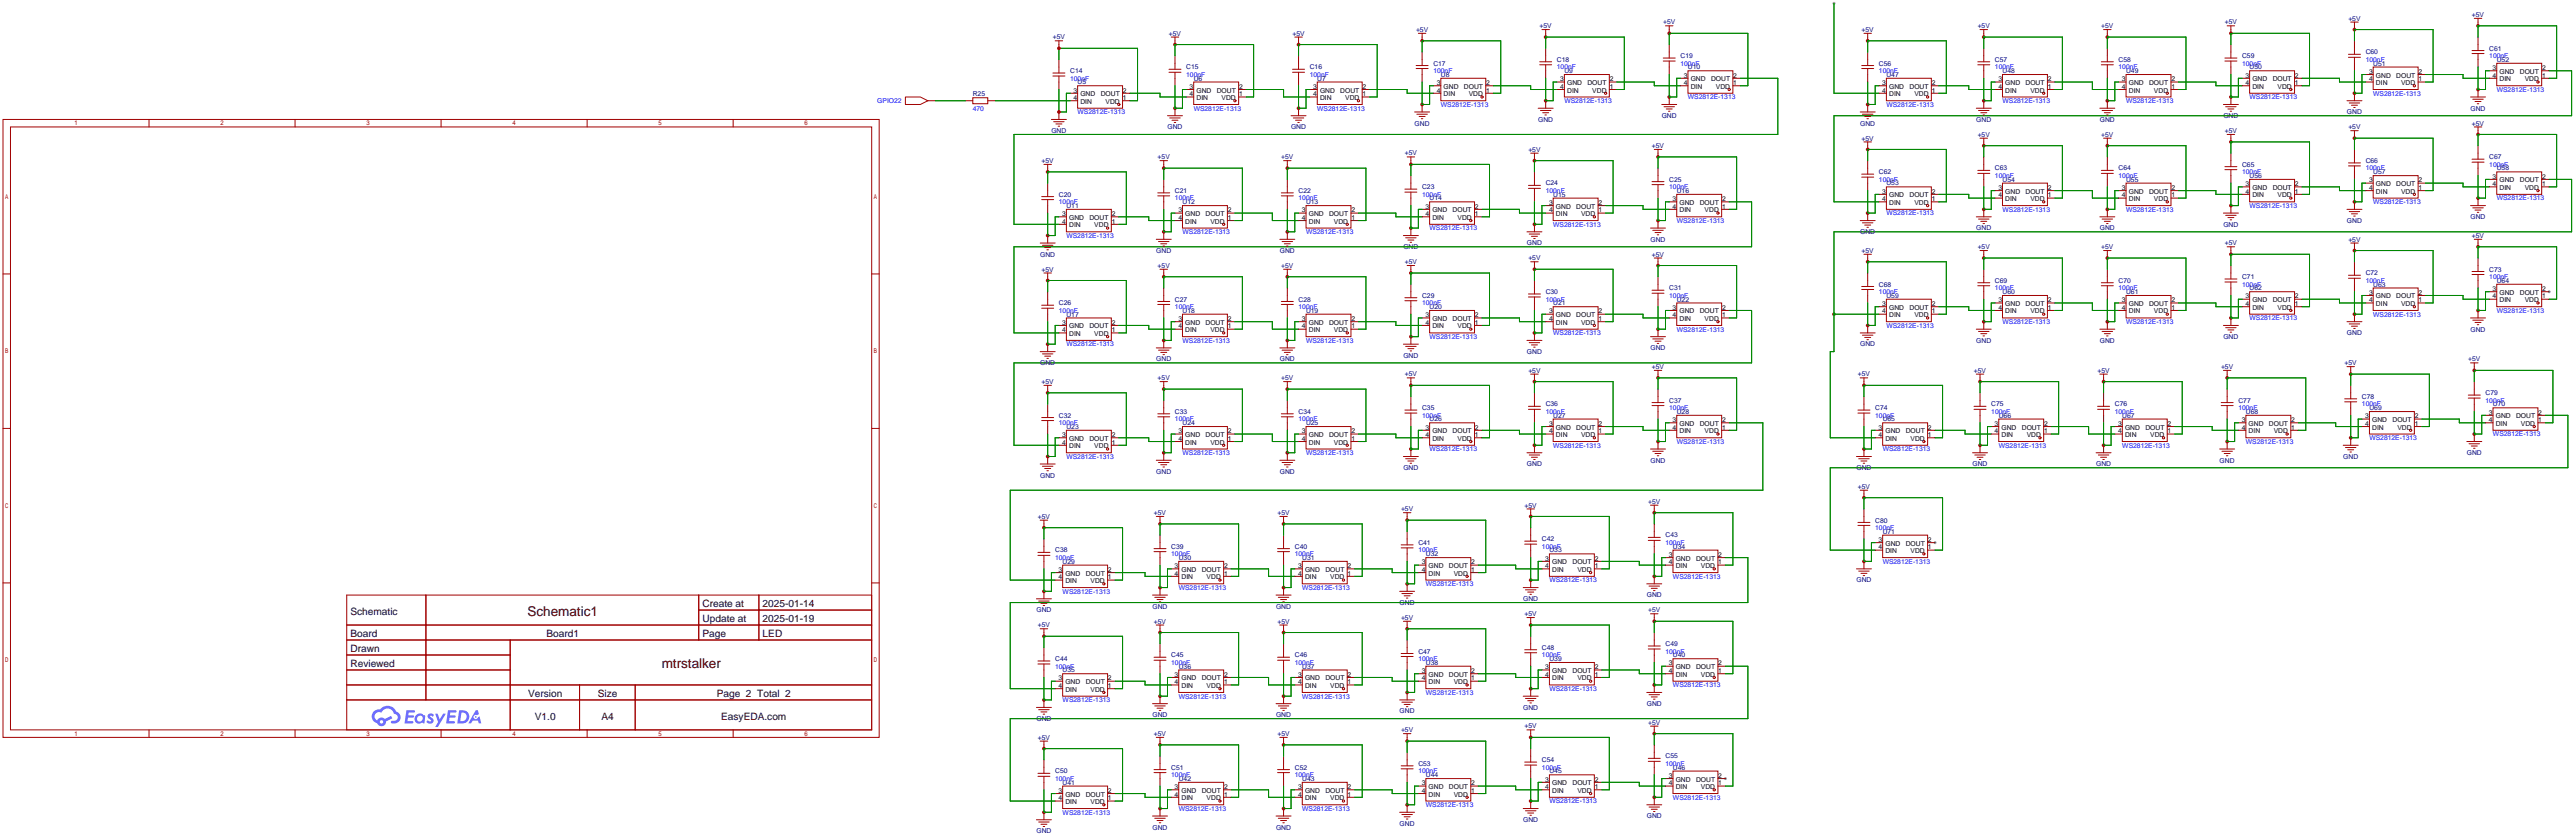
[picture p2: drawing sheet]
<svg xmlns="http://www.w3.org/2000/svg" width="873mm" height="284mm" viewBox="0 0 873 284" stroke-linecap="round" stroke-linejoin="round" font-family="sans-serif">
<defs><g id="words">
<g font-size="4.6">
<text x="178.9" y="208.8">Schematic1</text>
<text x="224.4" y="226.6">mtrstalker</text>
</g>
<g font-size="3.4">
<text x="118.9" y="208.5">Schematic</text>
<text x="238.3" y="206">Create at</text>
<text x="258.7" y="206">2025-01-14</text>
<text x="238.3" y="211.1">Update at</text>
<text x="258.7" y="211.1">2025-01-19</text>
<text x="118.9" y="216.1">Board</text>
<text x="118.9" y="221.2">Drawn</text>
<text x="185.3" y="216.1">Board1</text>
<text x="238.3" y="216.1">Page</text>
<text x="258.7" y="216.1">LED</text>
<text x="118.9" y="226.3">Reviewed</text>
<text x="179.1" y="236.5">Version</text>
<text x="202.8" y="236.5">Size</text>
<text x="243.1" y="236.5">Page 2 Total 2</text>
<text x="181.4" y="244.1">V1.0</text>
<text x="204" y="244.1">A4</text>
<text x="244.6" y="244.1">EasyEDA.com</text>
</g>
<g font-size="2.3" fill="#000080">
<text x="838.4" y="5.7">+5V</text>
<text x="480.3" y="10.8">+5V</text>
<text x="522.2" y="9.6">+5V</text>
<text x="564.1" y="8.3">+5V</text>
<text x="631.4" y="10.8">+5V</text>
<text x="670.8" y="9.6">+5V</text>
<text x="712.7" y="9.6">+5V</text>
<text x="754.6" y="8.3">+5V</text>
<text x="796.5" y="7">+5V</text>
<text x="357.1" y="13.4">+5V</text>
<text x="396.5" y="12.1">+5V</text>
<text x="438.4" y="12.1">+5V</text>
<text x="844.3" y="17.2">C61</text>
<text x="402.3" y="23.5">C15</text>
<text x="444.2" y="23.5">C16</text>
<text x="486.2" y="22.3">C17</text>
<text x="528.1" y="21">C18</text>
<text x="570" y="19.7">C19</text>
<text x="572.5" y="23.5">U10</text>
<text x="637.3" y="22.3">C56</text>
<text x="676.7" y="21">C57</text>
<text x="718.6" y="21">C58</text>
<text x="760.5" y="19.7">C59</text>
<text x="763" y="23.5">U50</text>
<text x="802.4" y="18.4">C60</text>
<text x="804.9" y="22.3">U51</text>
<text x="846.8" y="21">U52</text>
<text x="363" y="24.8">C14</text>
<text x="365.5" y="28.6">U5</text>
<text x="404.9" y="27.3">U6</text>
<text x="446.8" y="27.3">U7</text>
<text x="488.7" y="26.1">U8</text>
<text x="530.6" y="24.8">U9</text>
<text x="639.8" y="26.1">U47</text>
<text x="679.2" y="24.8">U48</text>
<text x="721.1" y="24.8">U49</text>
<text x="329.9" y="32.4">R25</text>
<text x="521.7" y="41.3">GND</text>
<text x="563.6" y="40">GND</text>
<text x="670.3" y="41.3">GND</text>
<text x="712.2" y="41.3">GND</text>
<text x="754.1" y="40">GND</text>
<text x="796" y="38.8">GND</text>
<text x="837.9" y="37.5">GND</text>
<text x="356.6" y="45.1">GND</text>
<text x="396" y="43.8">GND</text>
<text x="437.9" y="43.8">GND</text>
<text x="479.8" y="42.6">GND</text>
<text x="630.9" y="42.6">GND</text>
<text x="631.4" y="47.7">+5V</text>
<text x="670.8" y="46.4">+5V</text>
<text x="712.7" y="46.4">+5V</text>
<text x="754.6" y="45.1">+5V</text>
<text x="796.5" y="43.8">+5V</text>
<text x="838.4" y="42.6">+5V</text>
<text x="476.5" y="52.7">+5V</text>
<text x="518.4" y="51.5">+5V</text>
<text x="560.3" y="50.2">+5V</text>
<text x="353.3" y="55.3">+5V</text>
<text x="392.6" y="54">+5V</text>
<text x="434.6" y="54">+5V</text>
<text x="637.3" y="59.1">C62</text>
<text x="676.7" y="57.8">C63</text>
<text x="718.6" y="57.8">C64</text>
<text x="760.5" y="56.5">C65</text>
<text x="802.4" y="55.3">C66</text>
<text x="804.9" y="59.1">U57</text>
<text x="844.3" y="54">C67</text>
<text x="846.8" y="57.8">U58</text>
<text x="398.5" y="65.4">C21</text>
<text x="440.4" y="65.4">C22</text>
<text x="482.3" y="64.2">C23</text>
<text x="524.3" y="62.9">C24</text>
<text x="566.2" y="61.6">C25</text>
<text x="568.7" y="65.4">U16</text>
<text x="639.8" y="62.9">U53</text>
<text x="679.2" y="61.6">U54</text>
<text x="721.1" y="61.6">U55</text>
<text x="763" y="60.4">U56</text>
<text x="359.2" y="66.7">C20</text>
<text x="361.7" y="70.5">U11</text>
<text x="401.1" y="69.2">U12</text>
<text x="443" y="69.2">U13</text>
<text x="484.9" y="68">U14</text>
<text x="526.8" y="66.7">U15</text>
<text x="754.1" y="76.9">GND</text>
<text x="796" y="75.6">GND</text>
<text x="837.9" y="74.3">GND</text>
<text x="517.9" y="83.2">GND</text>
<text x="559.8" y="81.9">GND</text>
<text x="630.9" y="79.4">GND</text>
<text x="670.3" y="78.1">GND</text>
<text x="712.2" y="78.1">GND</text>
<text x="754.6" y="83.2">+5V</text>
<text x="796.5" y="81.9">+5V</text>
<text x="838.4" y="80.7">+5V</text>
<text x="352.8" y="87">GND</text>
<text x="392.2" y="85.8">GND</text>
<text x="434.1" y="85.8">GND</text>
<text x="476" y="84.5">GND</text>
<text x="476.5" y="89.6">+5V</text>
<text x="518.4" y="88.3">+5V</text>
<text x="560.3" y="87">+5V</text>
<text x="631.4" y="85.8">+5V</text>
<text x="670.8" y="84.5">+5V</text>
<text x="712.7" y="84.5">+5V</text>
<text x="353.3" y="92.1">+5V</text>
<text x="392.6" y="90.8">+5V</text>
<text x="434.6" y="90.8">+5V</text>
<text x="676.7" y="95.9">C69</text>
<text x="718.6" y="95.9">C70</text>
<text x="760.5" y="94.6">C71</text>
<text x="802.4" y="93.4">C72</text>
<text x="844.3" y="92.1">C73</text>
<text x="846.8" y="95.9">U64</text>
<text x="482.3" y="101">C29</text>
<text x="524.3" y="99.7">C30</text>
<text x="566.2" y="98.5">C31</text>
<text x="637.3" y="97.2">C68</text>
<text x="639.8" y="101">U59</text>
<text x="679.2" y="99.7">U60</text>
<text x="721.1" y="99.7">U61</text>
<text x="763" y="98.5">U62</text>
<text x="804.9" y="97.2">U63</text>
<text x="359.2" y="103.5">C26</text>
<text x="361.7" y="107.3">U17</text>
<text x="398.5" y="102.3">C27</text>
<text x="401.1" y="106.1">U18</text>
<text x="440.4" y="102.3">C28</text>
<text x="443" y="106.1">U19</text>
<text x="484.9" y="104.8">U20</text>
<text x="526.8" y="103.5">U21</text>
<text x="568.7" y="102.3">U22</text>
<text x="796" y="113.7">GND</text>
<text x="837.9" y="112.4">GND</text>
<text x="559.8" y="118.8">GND</text>
<text x="630.9" y="117.5">GND</text>
<text x="670.3" y="116.2">GND</text>
<text x="712.2" y="116.2">GND</text>
<text x="754.1" y="115">GND</text>
<text x="352.8" y="123.9">GND</text>
<text x="392.2" y="122.6">GND</text>
<text x="434.1" y="122.6">GND</text>
<text x="476" y="121.3">GND</text>
<text x="517.9" y="120">GND</text>
<text x="560.3" y="125.1">+5V</text>
<text x="753.3" y="125.1">+5V</text>
<text x="795.2" y="123.9">+5V</text>
<text x="837.1" y="122.6">+5V</text>
<text x="353.3" y="130.2">+5V</text>
<text x="392.6" y="128.9">+5V</text>
<text x="434.6" y="128.9">+5V</text>
<text x="476.5" y="127.7">+5V</text>
<text x="518.4" y="126.4">+5V</text>
<text x="630.1" y="127.7">+5V</text>
<text x="669.5" y="126.4">+5V</text>
<text x="711.4" y="126.4">+5V</text>
<text x="524.3" y="137.8">C36</text>
<text x="566.2" y="136.6">C37</text>
<text x="675.4" y="137.8">C75</text>
<text x="717.3" y="137.8">C76</text>
<text x="759.2" y="136.6">C77</text>
<text x="801.1" y="135.3">C78</text>
<text x="843" y="134">C79</text>
<text x="845.6" y="137.8">U70</text>
<text x="359.2" y="141.6">C32</text>
<text x="398.5" y="140.4">C33</text>
<text x="440.4" y="140.4">C34</text>
<text x="482.3" y="139.1">C35</text>
<text x="484.9" y="142.9">U26</text>
<text x="526.8" y="141.6">U27</text>
<text x="568.7" y="140.4">U28</text>
<text x="636" y="139.1">C74</text>
<text x="638.6" y="142.9">U65</text>
<text x="677.9" y="141.6">U66</text>
<text x="719.8" y="141.6">U67</text>
<text x="761.7" y="140.4">U68</text>
<text x="803.7" y="139.1">U69</text>
<text x="361.7" y="145.4">U23</text>
<text x="401.1" y="144.2">U24</text>
<text x="443" y="144.2">U25</text>
<text x="794.8" y="155.6">GND</text>
<text x="836.7" y="154.3">GND</text>
<text x="352.8" y="162">GND</text>
<text x="392.2" y="160.7">GND</text>
<text x="434.1" y="160.7">GND</text>
<text x="476" y="159.4">GND</text>
<text x="517.9" y="158.1">GND</text>
<text x="559.8" y="156.9">GND</text>
<text x="629.7" y="159.4">GND</text>
<text x="669" y="158.1">GND</text>
<text x="710.9" y="158.1">GND</text>
<text x="752.9" y="156.9">GND</text>
<text x="630.1" y="165.8">+5V</text>
<text x="475.2" y="173.4">+5V</text>
<text x="517.1" y="172.1">+5V</text>
<text x="559" y="170.8">+5V</text>
<text x="352" y="175.9">+5V</text>
<text x="391.4" y="174.7">+5V</text>
<text x="433.3" y="174.7">+5V</text>
<text x="636" y="177.2">C80</text>
<text x="481.1" y="184.8">C41</text>
<text x="523" y="183.5">C42</text>
<text x="564.9" y="182.3">C43</text>
<text x="638.6" y="181">U71</text>
<text x="357.9" y="187.4">C38</text>
<text x="360.4" y="191.2">U29</text>
<text x="397.3" y="186.1">C39</text>
<text x="399.8" y="189.9">U30</text>
<text x="439.2" y="186.1">C40</text>
<text x="441.7" y="189.9">U31</text>
<text x="483.6" y="188.6">U32</text>
<text x="525.5" y="187.4">U33</text>
<text x="567.4" y="186.1">U34</text>
<text x="629.7" y="197.5">GND</text>
<text x="516.6" y="203.9">GND</text>
<text x="558.5" y="202.6">GND</text>
<text x="351.5" y="207.7">GND</text>
<text x="390.9" y="206.4">GND</text>
<text x="432.8" y="206.4">GND</text>
<text x="474.7" y="205.1">GND</text>
<text x="517.1" y="208.9">+5V</text>
<text x="559" y="207.7">+5V</text>
<text x="352" y="212.8">+5V</text>
<text x="391.4" y="211.5">+5V</text>
<text x="433.3" y="211.5">+5V</text>
<text x="475.2" y="210.2">+5V</text>
<text x="481.1" y="221.6">C47</text>
<text x="523" y="220.4">C48</text>
<text x="564.9" y="219.1">C49</text>
<text x="357.9" y="224.2">C44</text>
<text x="360.4" y="228">U35</text>
<text x="397.3" y="222.9">C45</text>
<text x="399.8" y="226.7">U36</text>
<text x="439.2" y="222.9">C46</text>
<text x="441.7" y="226.7">U37</text>
<text x="483.6" y="225.5">U38</text>
<text x="525.5" y="224.2">U39</text>
<text x="567.4" y="222.9">U40</text>
<text x="558.5" y="239.4">GND</text>
<text x="351.5" y="244.5">GND</text>
<text x="390.9" y="243.2">GND</text>
<text x="432.8" y="243.2">GND</text>
<text x="474.7" y="242">GND</text>
<text x="516.6" y="240.7">GND</text>
<text x="559" y="245.8">+5V</text>
<text x="352" y="250.9">+5V</text>
<text x="391.4" y="249.6">+5V</text>
<text x="433.3" y="249.6">+5V</text>
<text x="475.2" y="248.3">+5V</text>
<text x="517.1" y="247">+5V</text>
<text x="564.9" y="257.2">C55</text>
<text x="357.9" y="262.3">C50</text>
<text x="397.3" y="261">C51</text>
<text x="439.2" y="261">C52</text>
<text x="481.1" y="259.7">C53</text>
<text x="483.6" y="263.6">U44</text>
<text x="523" y="258.5">C54</text>
<text x="525.5" y="262.3">U45</text>
<text x="567.4" y="261">U46</text>
<text x="360.4" y="266.1">U41</text>
<text x="399.8" y="264.8">U42</text>
<text x="441.7" y="264.8">U43</text>
<text x="390.9" y="281.3">GND</text>
<text x="432.8" y="281.3">GND</text>
<text x="474.7" y="280.1">GND</text>
<text x="516.6" y="278.8">GND</text>
<text x="558.5" y="277.5">GND</text>
<text x="351.5" y="282.6">GND</text>
</g>
<g font-size="2.3" fill="#00f">
<text x="528.1" y="23.5">100nF</text>
<text x="570" y="22.3">100nF</text>
<text x="676.7" y="23.5">100nF</text>
<text x="718.6" y="23.5">100nF</text>
<text x="760.5" y="22.3">100nF</text>
<text x="802.4" y="21">100nF</text>
<text x="844.3" y="19.7">100nF</text>
<text x="363" y="27.3">100nF</text>
<text x="402.3" y="26.1">100nF</text>
<text x="444.2" y="26.1">100nF</text>
<text x="486.2" y="24.8">100nF</text>
<text x="637.3" y="24.8">100nF</text>
<text x="297.6" y="35">GPIO22</text>
<text x="530.6" y="35">WS2812E-1313</text>
<text x="572.5" y="33.7">WS2812E-1313</text>
<text x="679.2" y="35">WS2812E-1313</text>
<text x="721.1" y="35">WS2812E-1313</text>
<text x="763" y="33.7">WS2812E-1313</text>
<text x="804.9" y="32.4">WS2812E-1313</text>
<text x="846.8" y="31.1">WS2812E-1313</text>
<text x="329.9" y="37.5">470</text>
<text x="365.5" y="38.8">WS2812E-1313</text>
<text x="404.9" y="37.5">WS2812E-1313</text>
<text x="446.8" y="37.5">WS2812E-1313</text>
<text x="488.7" y="36.2">WS2812E-1313</text>
<text x="639.8" y="36.2">WS2812E-1313</text>
<text x="760.5" y="59.1">100nF</text>
<text x="802.4" y="57.8">100nF</text>
<text x="844.3" y="56.5">100nF</text>
<text x="524.3" y="65.4">100nF</text>
<text x="566.2" y="64.2">100nF</text>
<text x="637.3" y="61.6">100nF</text>
<text x="676.7" y="60.4">100nF</text>
<text x="718.6" y="60.4">100nF</text>
<text x="359.2" y="69.2">100nF</text>
<text x="398.5" y="68">100nF</text>
<text x="440.4" y="68">100nF</text>
<text x="482.3" y="66.7">100nF</text>
<text x="679.2" y="71.8">WS2812E-1313</text>
<text x="721.1" y="71.8">WS2812E-1313</text>
<text x="763" y="70.5">WS2812E-1313</text>
<text x="804.9" y="69.2">WS2812E-1313</text>
<text x="846.8" y="68">WS2812E-1313</text>
<text x="526.8" y="76.9">WS2812E-1313</text>
<text x="568.7" y="75.6">WS2812E-1313</text>
<text x="639.8" y="73.1">WS2812E-1313</text>
<text x="361.7" y="80.7">WS2812E-1313</text>
<text x="401.1" y="79.4">WS2812E-1313</text>
<text x="443" y="79.4">WS2812E-1313</text>
<text x="484.9" y="78.1">WS2812E-1313</text>
<text x="802.4" y="95.9">100nF</text>
<text x="844.3" y="94.6">100nF</text>
<text x="566.2" y="101">100nF</text>
<text x="637.3" y="99.7">100nF</text>
<text x="676.7" y="98.5">100nF</text>
<text x="718.6" y="98.5">100nF</text>
<text x="760.5" y="97.2">100nF</text>
<text x="359.2" y="106.1">100nF</text>
<text x="398.5" y="104.8">100nF</text>
<text x="440.4" y="104.8">100nF</text>
<text x="482.3" y="103.5">100nF</text>
<text x="524.3" y="102.3">100nF</text>
<text x="804.9" y="107.3">WS2812E-1313</text>
<text x="846.8" y="106.1">WS2812E-1313</text>
<text x="526.8" y="113.7">WS2812E-1313</text>
<text x="568.7" y="112.4">WS2812E-1313</text>
<text x="639.8" y="111.2">WS2812E-1313</text>
<text x="679.2" y="109.9">WS2812E-1313</text>
<text x="721.1" y="109.9">WS2812E-1313</text>
<text x="763" y="108.6">WS2812E-1313</text>
<text x="361.7" y="117.5">WS2812E-1313</text>
<text x="401.1" y="116.2">WS2812E-1313</text>
<text x="443" y="116.2">WS2812E-1313</text>
<text x="484.9" y="115">WS2812E-1313</text>
<text x="801.1" y="137.8">100nF</text>
<text x="843" y="136.6">100nF</text>
<text x="398.5" y="142.9">100nF</text>
<text x="440.4" y="142.9">100nF</text>
<text x="482.3" y="141.6">100nF</text>
<text x="524.3" y="140.4">100nF</text>
<text x="566.2" y="139.1">100nF</text>
<text x="636" y="141.6">100nF</text>
<text x="675.4" y="140.4">100nF</text>
<text x="717.3" y="140.4">100nF</text>
<text x="759.2" y="139.1">100nF</text>
<text x="359.2" y="144.2">100nF</text>
<text x="803.7" y="149.3">WS2812E-1313</text>
<text x="845.6" y="148">WS2812E-1313</text>
<text x="361.7" y="155.6">WS2812E-1313</text>
<text x="401.1" y="154.3">WS2812E-1313</text>
<text x="443" y="154.3">WS2812E-1313</text>
<text x="484.9" y="153.1">WS2812E-1313</text>
<text x="526.8" y="151.8">WS2812E-1313</text>
<text x="568.7" y="150.5">WS2812E-1313</text>
<text x="638.6" y="153.1">WS2812E-1313</text>
<text x="677.9" y="151.8">WS2812E-1313</text>
<text x="719.8" y="151.8">WS2812E-1313</text>
<text x="761.7" y="150.5">WS2812E-1313</text>
<text x="636" y="179.7">100nF</text>
<text x="564.9" y="184.8">100nF</text>
<text x="357.9" y="189.9">100nF</text>
<text x="397.3" y="188.6">100nF</text>
<text x="439.2" y="188.6">100nF</text>
<text x="481.1" y="187.4">100nF</text>
<text x="523" y="186.1">100nF</text>
<text x="638.6" y="191.2">WS2812E-1313</text>
<text x="525.5" y="197.5">WS2812E-1313</text>
<text x="567.4" y="196.2">WS2812E-1313</text>
<text x="360.4" y="201.3">WS2812E-1313</text>
<text x="399.8" y="200.1">WS2812E-1313</text>
<text x="441.7" y="200.1">WS2812E-1313</text>
<text x="483.6" y="198.8">WS2812E-1313</text>
<text x="564.9" y="221.6">100nF</text>
<text x="357.9" y="226.7">100nF</text>
<text x="397.3" y="225.5">100nF</text>
<text x="439.2" y="225.5">100nF</text>
<text x="481.1" y="224.2">100nF</text>
<text x="523" y="222.9">100nF</text>
<text x="567.4" y="233.1">WS2812E-1313</text>
<text x="360.4" y="238.2">WS2812E-1313</text>
<text x="399.8" y="236.9">WS2812E-1313</text>
<text x="441.7" y="236.9">WS2812E-1313</text>
<text x="483.6" y="235.6">WS2812E-1313</text>
<text x="525.5" y="234.3">WS2812E-1313</text>
<text x="397.3" y="263.6">100nF</text>
<text x="439.2" y="263.6">100nF</text>
<text x="481.1" y="262.3">100nF</text>
<text x="523" y="261">100nF</text>
<text x="564.9" y="259.7">100nF</text>
<text x="357.9" y="264.8">100nF</text>
<text x="399.8" y="275">WS2812E-1313</text>
<text x="441.7" y="275">WS2812E-1313</text>
<text x="483.6" y="273.7">WS2812E-1313</text>
<text x="525.5" y="272.4">WS2812E-1313</text>
<text x="567.4" y="271.2">WS2812E-1313</text>
<text x="360.4" y="276.3">WS2812E-1313</text>
</g>
<g font-size="2.3">
<text x="845.4" y="23.8">3</text>
<text x="862.2" y="23.8">2</text>
<text x="487.3" y="28.8">3</text>
<text x="504.1" y="28.8">2</text>
<text x="529.2" y="27.6">3</text>
<text x="531.5" y="28.8">GND</text>
<text x="538.4" y="28.8">DOUT</text>
<text x="546" y="27.6">2</text>
<text x="571.1" y="26.3">3</text>
<text x="571.1" y="28.8">4</text>
<text x="573.5" y="27.6">GND</text>
<text x="580.3" y="27.6">DOUT</text>
<text x="587.9" y="28.8">1</text>
<text x="587.9" y="26.3">2</text>
<text x="638.4" y="28.8">3</text>
<text x="655.2" y="28.8">2</text>
<text x="677.8" y="27.6">3</text>
<text x="680.1" y="28.8">GND</text>
<text x="687" y="28.8">DOUT</text>
<text x="694.6" y="27.6">2</text>
<text x="719.7" y="27.6">3</text>
<text x="722" y="28.8">GND</text>
<text x="728.9" y="28.8">DOUT</text>
<text x="736.5" y="27.6">2</text>
<text x="761.6" y="26.3">3</text>
<text x="761.6" y="28.8">4</text>
<text x="764" y="27.6">GND</text>
<text x="770.8" y="27.6">DOUT</text>
<text x="778.4" y="28.8">1</text>
<text x="778.4" y="26.3">2</text>
<text x="803.5" y="25">3</text>
<text x="803.5" y="27.6">4</text>
<text x="805.9" y="26.3">GND</text>
<text x="805.9" y="28.8">DIN</text>
<text x="812.7" y="26.3">DOUT</text>
<text x="814.4" y="28.8">VDD</text>
<text x="820.3" y="27.6">1</text>
<text x="820.3" y="25">2</text>
<text x="845.4" y="26.3">4</text>
<text x="847.8" y="25">GND</text>
<text x="847.8" y="27.6">DIN</text>
<text x="854.7" y="25">DOUT</text>
<text x="856.3" y="27.6">VDD</text>
<text x="862.2" y="26.3">1</text>
<text x="364.1" y="31.4">3</text>
<text x="364.1" y="33.9">4</text>
<text x="366.4" y="32.6">GND</text>
<text x="366.4" y="35.2">DIN</text>
<text x="373.3" y="32.6">DOUT</text>
<text x="375" y="35.2">VDD</text>
<text x="380.9" y="33.9">1</text>
<text x="380.9" y="31.4">2</text>
<text x="403.5" y="30.1">3</text>
<text x="403.5" y="32.6">4</text>
<text x="405.8" y="31.4">GND</text>
<text x="405.8" y="33.9">DIN</text>
<text x="412.7" y="31.4">DOUT</text>
<text x="414.3" y="33.9">VDD</text>
<text x="420.2" y="32.6">1</text>
<text x="420.2" y="30.1">2</text>
<text x="445.4" y="30.1">3</text>
<text x="445.4" y="32.6">4</text>
<text x="447.7" y="31.4">GND</text>
<text x="447.7" y="33.9">DIN</text>
<text x="454.6" y="31.4">DOUT</text>
<text x="456.3" y="33.9">VDD</text>
<text x="462.2" y="32.6">1</text>
<text x="462.2" y="30.1">2</text>
<text x="487.3" y="31.4">4</text>
<text x="489.6" y="30.1">GND</text>
<text x="489.6" y="32.6">DIN</text>
<text x="496.5" y="30.1">DOUT</text>
<text x="498.2" y="32.6">VDD</text>
<text x="504.1" y="31.4">1</text>
<text x="529.2" y="30.1">4</text>
<text x="531.5" y="31.4">DIN</text>
<text x="540.1" y="31.4">VDD</text>
<text x="546" y="30.1">1</text>
<text x="573.5" y="30.1">DIN</text>
<text x="582" y="30.1">VDD</text>
<text x="638.4" y="31.4">4</text>
<text x="640.8" y="30.1">GND</text>
<text x="640.8" y="32.6">DIN</text>
<text x="647.6" y="30.1">DOUT</text>
<text x="649.3" y="32.6">VDD</text>
<text x="655.2" y="31.4">1</text>
<text x="677.8" y="30.1">4</text>
<text x="680.1" y="31.4">DIN</text>
<text x="688.7" y="31.4">VDD</text>
<text x="694.6" y="30.1">1</text>
<text x="719.7" y="30.1">4</text>
<text x="722" y="31.4">DIN</text>
<text x="730.6" y="31.4">VDD</text>
<text x="736.5" y="30.1">1</text>
<text x="764" y="30.1">DIN</text>
<text x="772.5" y="30.1">VDD</text>
<text x="638.4" y="65.7">3</text>
<text x="655.2" y="65.7">2</text>
<text x="677.8" y="64.4">3</text>
<text x="680.1" y="65.7">GND</text>
<text x="687" y="65.7">DOUT</text>
<text x="694.6" y="64.4">2</text>
<text x="719.7" y="64.4">3</text>
<text x="722" y="65.7">GND</text>
<text x="728.9" y="65.7">DOUT</text>
<text x="736.5" y="64.4">2</text>
<text x="761.6" y="63.1">3</text>
<text x="761.6" y="65.7">4</text>
<text x="764" y="64.4">GND</text>
<text x="770.8" y="64.4">DOUT</text>
<text x="778.4" y="65.7">1</text>
<text x="778.4" y="63.1">2</text>
<text x="803.5" y="61.9">3</text>
<text x="803.5" y="64.4">4</text>
<text x="805.9" y="63.1">GND</text>
<text x="805.9" y="65.7">DIN</text>
<text x="812.7" y="63.1">DOUT</text>
<text x="814.4" y="65.7">VDD</text>
<text x="820.3" y="64.4">1</text>
<text x="820.3" y="61.9">2</text>
<text x="845.4" y="60.6">3</text>
<text x="845.4" y="63.1">4</text>
<text x="847.8" y="61.9">GND</text>
<text x="847.8" y="64.4">DIN</text>
<text x="854.7" y="61.9">DOUT</text>
<text x="856.3" y="64.4">VDD</text>
<text x="862.2" y="63.1">1</text>
<text x="862.2" y="60.6">2</text>
<text x="483.5" y="70.7">3</text>
<text x="500.3" y="70.7">2</text>
<text x="525.4" y="69.5">3</text>
<text x="527.7" y="70.7">GND</text>
<text x="534.6" y="70.7">DOUT</text>
<text x="542.2" y="69.5">2</text>
<text x="567.3" y="68.2">3</text>
<text x="567.3" y="70.7">4</text>
<text x="569.6" y="69.5">GND</text>
<text x="576.5" y="69.5">DOUT</text>
<text x="584.1" y="70.7">1</text>
<text x="584.1" y="68.2">2</text>
<text x="638.4" y="68.2">4</text>
<text x="640.8" y="66.9">GND</text>
<text x="640.8" y="69.5">DIN</text>
<text x="647.6" y="66.9">DOUT</text>
<text x="649.3" y="69.5">VDD</text>
<text x="655.2" y="68.2">1</text>
<text x="677.8" y="66.9">4</text>
<text x="680.1" y="68.2">DIN</text>
<text x="688.7" y="68.2">VDD</text>
<text x="694.6" y="66.9">1</text>
<text x="719.7" y="66.9">4</text>
<text x="722" y="68.2">DIN</text>
<text x="730.6" y="68.2">VDD</text>
<text x="736.5" y="66.9">1</text>
<text x="764" y="66.9">DIN</text>
<text x="772.5" y="66.9">VDD</text>
<text x="360.3" y="73.3">3</text>
<text x="360.3" y="75.8">4</text>
<text x="362.6" y="74.6">GND</text>
<text x="362.6" y="77.1">DIN</text>
<text x="369.5" y="74.6">DOUT</text>
<text x="371.2" y="77.1">VDD</text>
<text x="377.1" y="75.8">1</text>
<text x="377.1" y="73.3">2</text>
<text x="399.7" y="72">3</text>
<text x="399.7" y="74.6">4</text>
<text x="402" y="73.3">GND</text>
<text x="402" y="75.8">DIN</text>
<text x="408.9" y="73.3">DOUT</text>
<text x="410.5" y="75.8">VDD</text>
<text x="416.4" y="74.6">1</text>
<text x="416.4" y="72">2</text>
<text x="441.6" y="72">3</text>
<text x="441.6" y="74.6">4</text>
<text x="443.9" y="73.3">GND</text>
<text x="443.9" y="75.8">DIN</text>
<text x="450.8" y="73.3">DOUT</text>
<text x="452.4" y="75.8">VDD</text>
<text x="458.3" y="74.6">1</text>
<text x="458.3" y="72">2</text>
<text x="483.5" y="73.3">4</text>
<text x="485.8" y="72">GND</text>
<text x="485.8" y="74.6">DIN</text>
<text x="492.7" y="72">DOUT</text>
<text x="494.4" y="74.6">VDD</text>
<text x="500.3" y="73.3">1</text>
<text x="525.4" y="72">4</text>
<text x="527.7" y="73.3">DIN</text>
<text x="536.3" y="73.3">VDD</text>
<text x="542.2" y="72">1</text>
<text x="569.6" y="72">DIN</text>
<text x="578.2" y="72">VDD</text>
<text x="761.6" y="101.2">3</text>
<text x="778.4" y="101.2">2</text>
<text x="803.5" y="100">3</text>
<text x="805.9" y="101.2">GND</text>
<text x="812.7" y="101.2">DOUT</text>
<text x="820.3" y="100">2</text>
<text x="845.4" y="98.7">3</text>
<text x="845.4" y="101.2">4</text>
<text x="847.8" y="100">GND</text>
<text x="854.7" y="100">DOUT</text>
<text x="862.2" y="101.2">1</text>
<text x="862.2" y="98.7">2</text>
<text x="483.5" y="107.6">3</text>
<text x="500.3" y="107.6">2</text>
<text x="525.4" y="106.3">3</text>
<text x="527.7" y="107.6">GND</text>
<text x="534.6" y="107.6">DOUT</text>
<text x="542.2" y="106.3">2</text>
<text x="567.3" y="105">3</text>
<text x="567.3" y="107.6">4</text>
<text x="569.6" y="106.3">GND</text>
<text x="576.5" y="106.3">DOUT</text>
<text x="584.1" y="107.6">1</text>
<text x="584.1" y="105">2</text>
<text x="638.4" y="103.8">3</text>
<text x="638.4" y="106.3">4</text>
<text x="640.8" y="105">GND</text>
<text x="640.8" y="107.6">DIN</text>
<text x="647.6" y="105">DOUT</text>
<text x="649.3" y="107.6">VDD</text>
<text x="655.2" y="106.3">1</text>
<text x="655.2" y="103.8">2</text>
<text x="677.8" y="102.5">3</text>
<text x="677.8" y="105">4</text>
<text x="680.1" y="103.8">GND</text>
<text x="680.1" y="106.3">DIN</text>
<text x="687" y="103.8">DOUT</text>
<text x="688.7" y="106.3">VDD</text>
<text x="694.6" y="105">1</text>
<text x="694.6" y="102.5">2</text>
<text x="719.7" y="102.5">3</text>
<text x="719.7" y="105">4</text>
<text x="722" y="103.8">GND</text>
<text x="722" y="106.3">DIN</text>
<text x="728.9" y="103.8">DOUT</text>
<text x="730.6" y="106.3">VDD</text>
<text x="736.5" y="105">1</text>
<text x="736.5" y="102.5">2</text>
<text x="761.6" y="103.8">4</text>
<text x="764" y="102.5">GND</text>
<text x="764" y="105">DIN</text>
<text x="770.8" y="102.5">DOUT</text>
<text x="772.5" y="105">VDD</text>
<text x="778.4" y="103.8">1</text>
<text x="803.5" y="102.5">4</text>
<text x="805.9" y="103.8">DIN</text>
<text x="814.4" y="103.8">VDD</text>
<text x="820.3" y="102.5">1</text>
<text x="847.8" y="102.5">DIN</text>
<text x="856.3" y="102.5">VDD</text>
<text x="360.3" y="110.1">3</text>
<text x="360.3" y="112.7">4</text>
<text x="362.6" y="111.4">GND</text>
<text x="362.6" y="113.9">DIN</text>
<text x="369.5" y="111.4">DOUT</text>
<text x="371.2" y="113.9">VDD</text>
<text x="377.1" y="112.7">1</text>
<text x="377.1" y="110.1">2</text>
<text x="399.7" y="108.8">3</text>
<text x="399.7" y="111.4">4</text>
<text x="402" y="110.1">GND</text>
<text x="402" y="112.7">DIN</text>
<text x="408.9" y="110.1">DOUT</text>
<text x="410.5" y="112.7">VDD</text>
<text x="416.4" y="111.4">1</text>
<text x="416.4" y="108.8">2</text>
<text x="441.6" y="108.8">3</text>
<text x="441.6" y="111.4">4</text>
<text x="443.9" y="110.1">GND</text>
<text x="443.9" y="112.7">DIN</text>
<text x="450.8" y="110.1">DOUT</text>
<text x="452.4" y="112.7">VDD</text>
<text x="458.3" y="111.4">1</text>
<text x="458.3" y="108.8">2</text>
<text x="483.5" y="110.1">4</text>
<text x="485.8" y="108.8">GND</text>
<text x="485.8" y="111.4">DIN</text>
<text x="492.7" y="108.8">DOUT</text>
<text x="494.4" y="111.4">VDD</text>
<text x="500.3" y="110.1">1</text>
<text x="525.4" y="108.8">4</text>
<text x="527.7" y="110.1">DIN</text>
<text x="536.3" y="110.1">VDD</text>
<text x="542.2" y="108.8">1</text>
<text x="569.6" y="108.8">DIN</text>
<text x="578.2" y="108.8">VDD</text>
<text x="567.3" y="143.1">3</text>
<text x="584.1" y="143.1">2</text>
<text x="760.3" y="143.1">3</text>
<text x="777.1" y="143.1">2</text>
<text x="802.3" y="141.9">3</text>
<text x="804.6" y="143.1">GND</text>
<text x="811.5" y="143.1">DOUT</text>
<text x="819" y="141.9">2</text>
<text x="844.2" y="140.6">3</text>
<text x="844.2" y="143.1">4</text>
<text x="846.5" y="141.9">GND</text>
<text x="853.4" y="141.9">DOUT</text>
<text x="860.9" y="143.1">1</text>
<text x="860.9" y="140.6">2</text>
<text x="360.3" y="148.2">3</text>
<text x="362.6" y="149.5">GND</text>
<text x="369.5" y="149.5">DOUT</text>
<text x="377.1" y="148.2">2</text>
<text x="399.7" y="146.9">3</text>
<text x="399.7" y="149.5">4</text>
<text x="402" y="148.2">GND</text>
<text x="408.9" y="148.2">DOUT</text>
<text x="416.4" y="149.5">1</text>
<text x="416.4" y="146.9">2</text>
<text x="441.6" y="146.9">3</text>
<text x="441.6" y="149.5">4</text>
<text x="443.9" y="148.2">GND</text>
<text x="450.8" y="148.2">DOUT</text>
<text x="458.3" y="149.5">1</text>
<text x="458.3" y="146.9">2</text>
<text x="483.5" y="145.7">3</text>
<text x="483.5" y="148.2">4</text>
<text x="485.8" y="146.9">GND</text>
<text x="485.8" y="149.5">DIN</text>
<text x="492.7" y="146.9">DOUT</text>
<text x="494.4" y="149.5">VDD</text>
<text x="500.3" y="148.2">1</text>
<text x="500.3" y="145.7">2</text>
<text x="525.4" y="144.4">3</text>
<text x="525.4" y="146.9">4</text>
<text x="527.7" y="145.7">GND</text>
<text x="527.7" y="148.2">DIN</text>
<text x="534.6" y="145.7">DOUT</text>
<text x="536.3" y="148.2">VDD</text>
<text x="542.2" y="146.9">1</text>
<text x="542.2" y="144.4">2</text>
<text x="567.3" y="145.7">4</text>
<text x="569.6" y="144.4">GND</text>
<text x="569.6" y="146.9">DIN</text>
<text x="576.5" y="144.4">DOUT</text>
<text x="578.2" y="146.9">VDD</text>
<text x="584.1" y="145.7">1</text>
<text x="637.2" y="145.7">3</text>
<text x="637.2" y="148.2">4</text>
<text x="639.5" y="146.9">GND</text>
<text x="639.5" y="149.5">DIN</text>
<text x="646.4" y="146.9">DOUT</text>
<text x="648" y="149.5">VDD</text>
<text x="653.9" y="148.2">1</text>
<text x="653.9" y="145.7">2</text>
<text x="676.5" y="144.4">3</text>
<text x="676.5" y="146.9">4</text>
<text x="678.9" y="145.7">GND</text>
<text x="678.9" y="148.2">DIN</text>
<text x="685.7" y="145.7">DOUT</text>
<text x="687.4" y="148.2">VDD</text>
<text x="693.3" y="146.9">1</text>
<text x="693.3" y="144.4">2</text>
<text x="718.4" y="144.4">3</text>
<text x="718.4" y="146.9">4</text>
<text x="720.8" y="145.7">GND</text>
<text x="720.8" y="148.2">DIN</text>
<text x="727.7" y="145.7">DOUT</text>
<text x="729.3" y="148.2">VDD</text>
<text x="735.2" y="146.9">1</text>
<text x="735.2" y="144.4">2</text>
<text x="760.3" y="145.7">4</text>
<text x="762.7" y="144.4">GND</text>
<text x="762.7" y="146.9">DIN</text>
<text x="769.6" y="144.4">DOUT</text>
<text x="771.2" y="146.9">VDD</text>
<text x="777.1" y="145.7">1</text>
<text x="802.3" y="144.4">4</text>
<text x="804.6" y="145.7">DIN</text>
<text x="813.1" y="145.7">VDD</text>
<text x="819" y="144.4">1</text>
<text x="846.5" y="144.4">DIN</text>
<text x="855" y="144.4">VDD</text>
<text x="360.3" y="150.8">4</text>
<text x="362.6" y="152">DIN</text>
<text x="371.2" y="152">VDD</text>
<text x="377.1" y="150.8">1</text>
<text x="402" y="150.8">DIN</text>
<text x="410.5" y="150.8">VDD</text>
<text x="443.9" y="150.8">DIN</text>
<text x="452.4" y="150.8">VDD</text>
<text x="637.2" y="183.8">3</text>
<text x="639.5" y="185">GND</text>
<text x="646.4" y="185">DOUT</text>
<text x="653.9" y="183.8">2</text>
<text x="482.2" y="191.4">3</text>
<text x="499" y="191.4">2</text>
<text x="524.1" y="190.1">3</text>
<text x="526.5" y="191.4">GND</text>
<text x="533.3" y="191.4">DOUT</text>
<text x="540.9" y="190.1">2</text>
<text x="566" y="188.9">3</text>
<text x="566" y="191.4">4</text>
<text x="568.4" y="190.1">GND</text>
<text x="575.3" y="190.1">DOUT</text>
<text x="582.8" y="191.4">1</text>
<text x="582.8" y="188.9">2</text>
<text x="637.2" y="186.3">4</text>
<text x="639.5" y="187.6">DIN</text>
<text x="648" y="187.6">VDD</text>
<text x="653.9" y="186.3">1</text>
<text x="359" y="193.9">3</text>
<text x="359" y="196.5">4</text>
<text x="361.4" y="195.2">GND</text>
<text x="361.4" y="197.7">DIN</text>
<text x="368.2" y="195.2">DOUT</text>
<text x="369.9" y="197.7">VDD</text>
<text x="375.8" y="196.5">1</text>
<text x="375.8" y="193.9">2</text>
<text x="398.4" y="192.7">3</text>
<text x="398.4" y="195.2">4</text>
<text x="400.7" y="193.9">GND</text>
<text x="400.7" y="196.5">DIN</text>
<text x="407.6" y="193.9">DOUT</text>
<text x="409.3" y="196.5">VDD</text>
<text x="415.2" y="195.2">1</text>
<text x="415.2" y="192.7">2</text>
<text x="440.3" y="192.7">3</text>
<text x="440.3" y="195.2">4</text>
<text x="442.6" y="193.9">GND</text>
<text x="442.6" y="196.5">DIN</text>
<text x="449.5" y="193.9">DOUT</text>
<text x="451.2" y="196.5">VDD</text>
<text x="457.1" y="195.2">1</text>
<text x="457.1" y="192.7">2</text>
<text x="482.2" y="193.9">4</text>
<text x="484.6" y="192.7">GND</text>
<text x="484.6" y="195.2">DIN</text>
<text x="491.4" y="192.7">DOUT</text>
<text x="493.1" y="195.2">VDD</text>
<text x="499" y="193.9">1</text>
<text x="524.1" y="192.7">4</text>
<text x="526.5" y="193.9">DIN</text>
<text x="535" y="193.9">VDD</text>
<text x="540.9" y="192.7">1</text>
<text x="568.4" y="192.7">DIN</text>
<text x="576.9" y="192.7">VDD</text>
<text x="524.1" y="227">3</text>
<text x="540.9" y="227">2</text>
<text x="566" y="225.7">3</text>
<text x="568.4" y="227">GND</text>
<text x="575.3" y="227">DOUT</text>
<text x="582.8" y="225.7">2</text>
<text x="359" y="230.8">3</text>
<text x="359" y="233.3">4</text>
<text x="361.4" y="232">GND</text>
<text x="368.2" y="232">DOUT</text>
<text x="375.8" y="233.3">1</text>
<text x="375.8" y="230.8">2</text>
<text x="398.4" y="229.5">3</text>
<text x="398.4" y="232">4</text>
<text x="400.7" y="230.8">GND</text>
<text x="400.7" y="233.3">DIN</text>
<text x="407.6" y="230.8">DOUT</text>
<text x="409.3" y="233.3">VDD</text>
<text x="415.2" y="232">1</text>
<text x="415.2" y="229.5">2</text>
<text x="440.3" y="229.5">3</text>
<text x="440.3" y="232">4</text>
<text x="442.6" y="230.8">GND</text>
<text x="442.6" y="233.3">DIN</text>
<text x="449.5" y="230.8">DOUT</text>
<text x="451.2" y="233.3">VDD</text>
<text x="457.1" y="232">1</text>
<text x="457.1" y="229.5">2</text>
<text x="482.2" y="228.2">3</text>
<text x="482.2" y="230.8">4</text>
<text x="484.6" y="229.5">GND</text>
<text x="484.6" y="232">DIN</text>
<text x="491.4" y="229.5">DOUT</text>
<text x="493.1" y="232">VDD</text>
<text x="499" y="230.8">1</text>
<text x="499" y="228.2">2</text>
<text x="524.1" y="229.5">4</text>
<text x="526.5" y="228.2">GND</text>
<text x="526.5" y="230.8">DIN</text>
<text x="533.3" y="228.2">DOUT</text>
<text x="535" y="230.8">VDD</text>
<text x="540.9" y="229.5">1</text>
<text x="566" y="228.2">4</text>
<text x="568.4" y="229.5">DIN</text>
<text x="576.9" y="229.5">VDD</text>
<text x="582.8" y="228.2">1</text>
<text x="361.4" y="234.6">DIN</text>
<text x="369.9" y="234.6">VDD</text>
<text x="566" y="263.8">3</text>
<text x="582.8" y="263.8">2</text>
<text x="359" y="268.9">3</text>
<text x="375.8" y="268.9">2</text>
<text x="398.4" y="267.6">3</text>
<text x="400.7" y="268.9">GND</text>
<text x="407.6" y="268.9">DOUT</text>
<text x="415.2" y="267.6">2</text>
<text x="440.3" y="267.6">3</text>
<text x="442.6" y="268.9">GND</text>
<text x="449.5" y="268.9">DOUT</text>
<text x="457.1" y="267.6">2</text>
<text x="482.2" y="266.3">3</text>
<text x="482.2" y="268.9">4</text>
<text x="484.6" y="267.6">GND</text>
<text x="491.4" y="267.6">DOUT</text>
<text x="499" y="268.9">1</text>
<text x="499" y="266.3">2</text>
<text x="524.1" y="265.1">3</text>
<text x="524.1" y="267.6">4</text>
<text x="526.5" y="266.3">GND</text>
<text x="526.5" y="268.9">DIN</text>
<text x="533.3" y="266.3">DOUT</text>
<text x="535" y="268.9">VDD</text>
<text x="540.9" y="267.6">1</text>
<text x="540.9" y="265.1">2</text>
<text x="566" y="266.3">4</text>
<text x="568.4" y="265.1">GND</text>
<text x="568.4" y="267.6">DIN</text>
<text x="575.3" y="265.1">DOUT</text>
<text x="576.9" y="267.6">VDD</text>
<text x="582.8" y="266.3">1</text>
<text x="359" y="271.4">4</text>
<text x="361.4" y="270.1">GND</text>
<text x="361.4" y="272.7">DIN</text>
<text x="368.2" y="270.1">DOUT</text>
<text x="369.9" y="272.7">VDD</text>
<text x="375.8" y="271.4">1</text>
<text x="398.4" y="270.1">4</text>
<text x="400.7" y="271.4">DIN</text>
<text x="409.3" y="271.4">VDD</text>
<text x="415.2" y="270.1">1</text>
<text x="440.3" y="270.1">4</text>
<text x="442.6" y="271.4">DIN</text>
<text x="451.2" y="271.4">VDD</text>
<text x="457.1" y="270.1">1</text>
<text x="484.6" y="270.1">DIN</text>
<text x="493.1" y="270.1">VDD</text>
</g>
</g></defs>
<g fill="#999">
<circle cx="585.2" cy="264" r=".51"/>
<circle cx="864.6" cy="98.9" r=".51"/>
<circle cx="656.3" cy="184" r=".51"/>
<circle cx="622" cy="1.1" r=".51"/>
</g>
<g fill="none" stroke="#a10000" stroke-width=".34">
<path d="M1 40.5h297.2v209.6h-297.2zM3.6 43.1h292.1v204.4h-292.1zM50.5 40.5v2.6M100.1 40.5v2.6M149.6 40.5v2.6M199.1 40.5v2.6M248.7 40.5v2.6M1 92.9h2.6M295.7 92.9h2.5M1 145.3h2.6M295.7 145.3h2.5M1 197.7h2.6"/>
<path d="M295.7 197.7h2.5M117.6 201.8h178.1v45.7h-178.1zM117.6 212h178.1M117.6 217h178.1M144.5 201.8v35.6M173 217v30.5M237 201.8v15.2M237 206.9h58.7M257.4 201.8v15.2M117.6 222.1h55.4M117.6 232.3h178.1M117.6 227.2h55.4"/>
<path d="M117.6 237.4h178.1M196.6 232.3v15.2M215.4 232.3v15.2M50.5 247.5v2.6M100.1 247.5v2.6M149.6 247.5v2.6M199.1 247.5v2.6M248.7 247.5v2.6"/>
</g>
<g fill="#5487ff">
<path d="M145.3 242.2a1.3 1.3 0 0 1 1.9 .3l-.4 .6-.1-.1a.41 .41 0 0 0-.4-.3 .41 .41 0 0 0-.4 .2l.2 .3a1.21 1.21 0 0 1 .7 1.9 1.21 1.21 0 0 1-2-.1l-.2-.2 .5-.6 .8 .5a.31 .31 0 0 0 .4-.3 .31 .31 0 0 0-.3-.4 1.12 1.12 0 0 1-.7-1.8z"/>
<path d="M147.6 242h.9l.6 2 1.2-2h.9l-2.7 4.5h-.9l1-1.6z"/>
<path d="M137.8 240.9h2.6l.3 .1-.1 .6h-2l-.1 1h1.6l.4 .4-.5 .4h-1.6l-.2 1.2h1.8l.2 .3-.2 .4h-2.8z"/>
<path d="M151.9 240.9h2.6l.3 .2-.1 .5h-2l-.1 1h1.6l.4 .4-.4 .4h-1.7l-.2 1.2h1.8l.2 .3-.2 .4h-2.8z"/>
<path d="M161.3 240.9h.8l.3 1.3-.6 .3a.75 .75 0 0 0-1.1 .3 .75 .75 0 0 0 .5 1.1 .75 .75 0 0 0 .9-.7l.5-.3 .6 2.4h-.8l-.3-.9h-1.8l-.5 .9h-1z"/>
<path d="M155.7 240.9l-.6 4.4h1.5a2.27 2.27 0 0 0 2.6-2.2 2.27 2.27 0 0 0-2.7-2.2zM156.5 241.6a1.54 1.54 0 0 1 1.8 1.8 1.54 1.54 0 0 1-2.2 1.2z"/>
<path d="M141.2 242.5a1.67 1.67 0 0 0-.3 2.3 1.67 1.67 0 0 0 2.4 .3l.6 .2 .3-2.4-.6-.4a1.58 1.58 0 0 0-2.4 0zM141.3 243.7a1.01 1.01 0 0 1 2 0 1.01 1.01 0 0 1-2 0z"/>
<path d="M126.8 241.3a2.37 2.37 0 0 0 1.1 4 1.54 1.54 0 0 0 1.8 1 1.54 1.54 0 0 0 1.2-1.6l2.2-1.1-.5-.8-2 1a1.57 1.57 0 0 0-2.7 .5 1.5 1.5 0 0 1-.7-2.1 1.5 1.5 0 0 1 2.2-.5 2.27 2.27 0 0 1 2.3-1.4 2.27 2.27 0 0 1 2 1.8 1.23 1.23 0 0 1 1.2 1.6 1.23 1.23 0 0 1-1.8 .7 .47 .47 0 0 0-.5 .4 .47 .47 0 0 0 .4 .5 2.14 2.14 0 0 0 2.7-1.3 2.14 2.14 0 0 0-1.3-2.7 3.4 3.4 0 0 0-5.7-.7l-.9 .1zM128.8 244.8a.6 .6 0 0 1 1.2 0 .6 .6 0 0 1-1.2 0z"/>
<circle cx="161.4" cy="243.1" r=".28"/>
</g>
<g fill="none" stroke="#a10000" stroke-width=".34">
<path d="M357.9 13.8h2.5M359.2 13.8v1.3M397.3 12.6h2.5M398.5 12.6v1.2M307.1 32.9h5.1l2.5 1.3-2.5 1.2h-5.1zM357.1 24.8h4.1M357.1 25.8h4.1M359.2 22.7v2.1M359.2 25.8v2M365.5 29.1h15.2v7.6h-15.2zM396 39.2h5.1M396.5 23.5h4.1"/>
<path d="M396.5 24.5h4.1M398.5 21.5v2M398.5 24.5v2M404.9 27.8h15.2v7.6h-15.2zM356.6 40.5h5.1M357.4 41.3h3.5M358.1 42h2.1M358.9 42.8h.5M396.7 40h3.6M397.5 40.8h2M398.3 41.5h.5"/>
<circle cx="379.5" cy="35.4" r=".38"/>
<circle cx="418.8" cy="34.2" r=".38"/>
</g>
<g fill="none" stroke="#870000" stroke-width=".34">
<path d="M359.2 15.1v1.3M398.5 13.8v1.3M398.5 18.9v2.6M314.7 34.2h2.5M359.2 20.2v2.5M359.2 27.8v2.6M359.2 38v2.5M363 34.2h2.5M363 31.6h2.5M380.7 34.2h2.6M380.7 31.6h2.6M398.5 26.5v2.6"/>
<path d="M398.5 36.7v2.5M402.3 32.9h2.6M402.3 30.4h2.6M420.1 32.9h2.6M420.1 30.4h2.6"/>
</g>
<path d="M359.2 20.2v-3.8h26.6v17.8h-2.5M359.2 30.4v7.6h2.5v-6.4h1.3M383.3 31.6h10.1v1.3h8.9" fill="none" stroke="#008700" stroke-width=".34"/>
<g fill="#c00">
<circle cx="359.2" cy="38" r=".63"/>
<circle cx="359.2" cy="16.4" r=".63"/>
<circle cx="398.5" cy="36.7" r=".63"/>
<circle cx="398.5" cy="15.1" r=".63"/>
<circle cx="440.4" cy="36.7" r=".63"/>
<circle cx="440.4" cy="15.1" r=".63"/>
<circle cx="482.3" cy="35.4" r=".63"/>
<circle cx="482.3" cy="13.8" r=".63"/>
<circle cx="524.3" cy="34.2" r=".63"/>
<circle cx="524.3" cy="12.6" r=".63"/>
<circle cx="566.2" cy="32.9" r=".63"/>
<circle cx="566.2" cy="11.3" r=".63"/>
<circle cx="355.3" cy="79.9" r=".63"/>
<circle cx="355.3" cy="58.3" r=".63"/>
<circle cx="394.7" cy="78.6" r=".63"/>
<circle cx="394.7" cy="57" r=".63"/>
<circle cx="436.6" cy="78.6" r=".63"/>
<circle cx="436.6" cy="57" r=".63"/>
<circle cx="478.5" cy="77.3" r=".63"/>
<circle cx="478.5" cy="55.8" r=".63"/>
<circle cx="520.4" cy="76.1" r=".63"/>
<circle cx="520.4" cy="54.5" r=".63"/>
<circle cx="562.4" cy="74.8" r=".63"/>
<circle cx="562.4" cy="53.2" r=".63"/>
<circle cx="355.3" cy="116.7" r=".63"/>
<circle cx="355.3" cy="95.1" r=".63"/>
<circle cx="394.7" cy="115.4" r=".63"/>
<circle cx="394.7" cy="93.9" r=".63"/>
<circle cx="436.6" cy="115.4" r=".63"/>
<circle cx="436.6" cy="93.9" r=".63"/>
<circle cx="478.5" cy="114.2" r=".63"/>
<circle cx="478.5" cy="92.6" r=".63"/>
<circle cx="520.4" cy="112.9" r=".63"/>
<circle cx="520.4" cy="91.3" r=".63"/>
<circle cx="562.4" cy="111.6" r=".63"/>
<circle cx="562.4" cy="90" r=".63"/>
<circle cx="355.3" cy="154.8" r=".63"/>
<circle cx="355.3" cy="133.2" r=".63"/>
<circle cx="394.7" cy="153.5" r=".63"/>
<circle cx="394.7" cy="132" r=".63"/>
<circle cx="436.6" cy="153.5" r=".63"/>
<circle cx="436.6" cy="132" r=".63"/>
<circle cx="478.5" cy="152.3" r=".63"/>
<circle cx="478.5" cy="130.7" r=".63"/>
<circle cx="520.4" cy="151" r=".63"/>
<circle cx="520.4" cy="129.4" r=".63"/>
<circle cx="562.4" cy="149.7" r=".63"/>
<circle cx="562.4" cy="128.1" r=".63"/>
<circle cx="354.1" cy="200.5" r=".63"/>
<circle cx="354.1" cy="178.9" r=".63"/>
<circle cx="393.4" cy="199.3" r=".63"/>
<circle cx="393.4" cy="177.7" r=".63"/>
<circle cx="435.4" cy="199.3" r=".63"/>
<circle cx="435.4" cy="177.7" r=".63"/>
<circle cx="477.3" cy="198" r=".63"/>
<circle cx="477.3" cy="176.4" r=".63"/>
<circle cx="519.2" cy="196.7" r=".63"/>
<circle cx="519.2" cy="175.1" r=".63"/>
<circle cx="561.1" cy="195.5" r=".63"/>
<circle cx="561.1" cy="173.9" r=".63"/>
<circle cx="354.1" cy="237.4" r=".63"/>
<circle cx="354.1" cy="215.8" r=".63"/>
<circle cx="393.4" cy="236.1" r=".63"/>
<circle cx="393.4" cy="214.5" r=".63"/>
<circle cx="435.4" cy="236.1" r=".63"/>
<circle cx="435.4" cy="214.5" r=".63"/>
<circle cx="477.3" cy="234.8" r=".63"/>
<circle cx="477.3" cy="213.2" r=".63"/>
<circle cx="519.2" cy="233.6" r=".63"/>
<circle cx="519.2" cy="212" r=".63"/>
<circle cx="561.1" cy="232.3" r=".63"/>
<circle cx="561.1" cy="210.7" r=".63"/>
<circle cx="354.1" cy="275.5" r=".63"/>
<circle cx="354.1" cy="253.9" r=".63"/>
<circle cx="393.4" cy="274.2" r=".63"/>
<circle cx="393.4" cy="252.6" r=".63"/>
<circle cx="435.4" cy="274.2" r=".63"/>
<circle cx="435.4" cy="252.6" r=".63"/>
<circle cx="477.3" cy="272.9" r=".63"/>
<circle cx="477.3" cy="251.3" r=".63"/>
<circle cx="519.2" cy="271.7" r=".63"/>
<circle cx="519.2" cy="250.1" r=".63"/>
<circle cx="561.1" cy="270.4" r=".63"/>
<circle cx="561.1" cy="248.8" r=".63"/>
<circle cx="633.5" cy="35.4" r=".63"/>
<circle cx="633.5" cy="13.8" r=".63"/>
<circle cx="672.8" cy="34.2" r=".63"/>
<circle cx="672.8" cy="12.6" r=".63"/>
<circle cx="714.8" cy="34.2" r=".63"/>
<circle cx="714.8" cy="12.6" r=".63"/>
<circle cx="756.7" cy="32.9" r=".63"/>
<circle cx="756.7" cy="11.3" r=".63"/>
<circle cx="798.6" cy="31.6" r=".63"/>
<circle cx="798.6" cy="10" r=".63"/>
<circle cx="840.5" cy="30.4" r=".63"/>
<circle cx="840.5" cy="8.8" r=".63"/>
<circle cx="633.5" cy="72.3" r=".63"/>
<circle cx="633.5" cy="50.7" r=".63"/>
<circle cx="672.8" cy="71" r=".63"/>
<circle cx="672.8" cy="49.4" r=".63"/>
<circle cx="714.8" cy="71" r=".63"/>
<circle cx="714.8" cy="49.4" r=".63"/>
<circle cx="756.7" cy="69.7" r=".63"/>
<circle cx="756.7" cy="48.1" r=".63"/>
<circle cx="798.6" cy="68.5" r=".63"/>
<circle cx="798.6" cy="46.9" r=".63"/>
<circle cx="840.5" cy="67.2" r=".63"/>
<circle cx="840.5" cy="45.6" r=".63"/>
<circle cx="622" cy="106.6" r=".63"/>
<circle cx="633.5" cy="110.4" r=".63"/>
<circle cx="633.5" cy="88.8" r=".63"/>
<circle cx="672.8" cy="109.1" r=".63"/>
<circle cx="672.8" cy="87.5" r=".63"/>
<circle cx="714.8" cy="109.1" r=".63"/>
<circle cx="714.8" cy="87.5" r=".63"/>
<circle cx="756.7" cy="107.8" r=".63"/>
<circle cx="756.7" cy="86.2" r=".63"/>
<circle cx="798.6" cy="106.6" r=".63"/>
<circle cx="798.6" cy="85" r=".63"/>
<circle cx="840.5" cy="105.3" r=".63"/>
<circle cx="840.5" cy="83.7" r=".63"/>
<circle cx="632.2" cy="152.3" r=".63"/>
<circle cx="632.2" cy="130.7" r=".63"/>
<circle cx="671.6" cy="151" r=".63"/>
<circle cx="671.6" cy="129.4" r=".63"/>
<circle cx="713.5" cy="151" r=".63"/>
<circle cx="713.5" cy="129.4" r=".63"/>
<circle cx="755.4" cy="149.7" r=".63"/>
<circle cx="755.4" cy="128.1" r=".63"/>
<circle cx="797.3" cy="148.5" r=".63"/>
<circle cx="797.3" cy="126.9" r=".63"/>
<circle cx="839.2" cy="147.2" r=".63"/>
<circle cx="839.2" cy="125.6" r=".63"/>
<circle cx="632.2" cy="190.4" r=".63"/>
<circle cx="632.2" cy="168.8" r=".63"/>
</g>
<g fill="none" stroke="#008700" stroke-width=".34">
<path d="M398.5 18.9v-3.8h26.7v17.8h-2.5M440.4 18.9v-3.8h26.7v17.8h-2.5M482.3 17.7v-3.9h26.7v17.8h-2.5M524.3 16.4v-3.8h26.6v17.8h-2.5M566.2 15.1v-3.8h26.6v17.8h-2.5M622 1.1v30.5h15.3M633.5 17.7v-3.9h26.6v17.8h-2.5M672.8 16.4v-3.8h26.7v17.8h-2.5M714.8 16.4v-3.8h26.6v17.8h-2.5M756.7 15.1v-3.8h26.6v17.8h-2.5M798.6 13.8v-3.8h26.6v17.8h-2.5M840.5 12.6v-3.8h26.7v17.7h-2.6"/>
<path d="M317.2 34.2h10.2M337.6 34.2h25.4M398.5 29.1v7.6h2.6v-6.3h1.2M422.7 30.4h12.7v2.5h8.8M440.4 29.1v7.6h2.6v-6.3h1.2M464.6 30.4h12.7v1.2h8.9M482.3 27.8v7.6h2.6v-6.3h1.3M506.5 29.1h12.7v1.3h8.9M524.3 26.5v7.7h2.5v-6.4h1.3M548.4 27.8h12.7v1.3h8.9M566.2 25.3v7.6h2.5v-6.4h1.3M590.3 26.5h12.7v19.1h-259.1v30.5h15.3"/>
<path d="M633.5 27.8v7.6h2.5v-6.3h1.3M657.6 29.1h10.2v1.3h8.9M672.8 26.5v7.7h2.6v-6.4h1.3M697 27.8h12.7v2.6h8.9M714.8 26.5v7.7h2.5v-6.4h1.3M738.9 27.8h12.7v1.3h8.9M756.7 25.3v7.6h2.5v-6.4h1.3M780.8 26.5h12.7v1.3h8.9M798.6 24v7.6h2.5v-6.3h1.3M822.7 25.3h12.7v1.2h8.9M840.5 22.7v7.7h2.5v-6.4h1.3M864.6 24h7.6v15.2h-250.2v29.3h15.3"/>
<path d="M478.5 59.6v-3.8h26.7v17.7h-2.5M520.4 58.3v-3.8h26.7v17.8h-2.5M562.4 57v-3.8h26.6v17.8h-2.5M633.5 54.5v-3.8h26.6v17.8h-2.5M672.8 53.2v-3.8h26.7v17.8h-2.5M714.8 53.2v-3.8h26.6v17.8h-2.5M756.7 51.9v-3.8h26.6v17.8h-2.5M798.6 50.7v-3.8h26.6v17.7h-2.5M840.5 49.4v-3.8h26.7v17.8h-2.6M840.5 59.6v7.6h2.5v-6.4h1.3M355.3 62.1v-3.8h26.7v17.8h-2.5M355.3 72.3v7.6h2.6v-6.4h1.3"/>
<path d="M379.5 73.5h10.1v1.3h8.9M394.7 60.8v-3.8h26.7v17.8h-2.6M394.7 71v7.6h2.6v-6.3h1.2M418.8 72.3h12.7v2.5h8.9M436.6 60.8v-3.8h26.7v17.8h-2.5M436.6 71v7.6h2.6v-6.3h1.2M460.8 72.3h12.7v1.2h8.8M478.5 69.7v7.6h2.6v-6.3h1.2M502.7 71h12.7v1.3h8.9M520.4 68.5v7.6h2.6v-6.4h1.3M544.6 69.7h12.7v1.3h8.9M562.4 67.2v7.6h2.5v-6.3h1.3"/>
<path d="M586.5 68.5h7.6v15.2h-250.2v29.2h15.3M633.5 64.6v7.7h2.5v-6.4h1.3M657.6 65.9h10.2v1.3h8.9M672.8 63.4v7.6h2.6v-6.4h1.3M697 64.6h12.7v2.6h8.9M714.8 63.4v7.6h2.5v-6.4h1.3M738.9 64.6h12.7v1.3h8.9M756.7 62.1v7.6h2.5v-6.3h1.3M780.8 63.4h12.7v1.2h8.9M798.6 60.8v7.7h2.5v-6.4h1.3M822.7 62.1h12.7v1.3h8.9M864.6 60.8h7.6v17.8h-250.2v40.7h-1.2v29.2h15.2"/>
<path d="M355.3 98.9v-3.8h26.7v17.8h-2.5M394.7 97.7v-3.8h26.7v17.7h-2.6M436.6 97.7v-3.8h26.7v17.7h-2.5M478.5 96.4v-3.8h26.7v17.8h-2.5M520.4 95.1v-3.8h26.7v17.8h-2.5M562.4 93.9v-3.9h26.6v17.8h-2.5M633.5 92.6v-3.8h26.6v17.8h-2.5M672.8 91.3v-3.8h26.7v17.8h-2.5M714.8 91.3v-3.8h26.6v17.8h-2.5M756.7 90v-3.8h26.6v17.8h-2.5M798.6 98.9v7.7h2.5v-6.4h1.3M798.6 88.8v-3.8h26.6v17.7h-2.5"/>
<path d="M840.5 87.5v-3.8h26.7v17.8h-2.6M840.5 97.7v7.6h2.5v-6.4h1.3M355.3 109.1v7.6h2.6v-6.3h1.3M379.5 110.4h10.1v1.2h8.9M394.7 107.8v7.6h2.6v-6.3h1.2M418.8 109.1h12.7v2.5h8.9M436.6 107.8v7.6h2.6v-6.3h1.2M460.8 109.1h12.7v1.3h8.8M478.5 106.6v7.6h2.6v-6.4h1.2M502.7 107.8h12.7v1.3h8.9M520.4 105.3v7.6h2.6v-6.3h1.3M544.6 106.6h12.7v1.2h8.9"/>
<path d="M562.4 104v7.6h2.5v-6.3h1.3M586.5 105.3h7.6v17.8h-250.2v27.9h15.3M622 106.6h15.3M633.5 102.7v7.7h2.5v-6.4h1.3M657.6 104h10.2v1.3h8.9M672.8 101.5v7.6h2.6v-6.4h1.3M697 102.7h12.7v2.6h8.9M714.8 101.5v7.6h2.5v-6.4h1.3M738.9 102.7h12.7v1.3h8.9M756.7 100.2v7.6h2.5v-6.3h1.3M780.8 101.5h12.7v1.2h8.9M822.7 100.2h12.7v1.3h8.9"/>
<path d="M355.3 137v-3.8h26.7v17.8h-2.5M394.7 135.8v-3.8h26.7v17.7h-2.6M436.6 135.8v-3.8h26.7v17.7h-2.5M478.5 134.5v-3.8h26.7v17.8h-2.5M520.4 133.2v-3.8h26.7v17.8h-2.5M562.4 132v-3.9h26.6v17.8h-2.5M632.2 134.5v-3.8h26.7v17.8h-2.6M671.6 133.2v-3.8h26.6v17.8h-2.5M713.5 133.2v-3.8h26.7v17.8h-2.6M755.4 132v-3.9h26.7v17.8h-2.6M797.3 130.7v-3.8h26.7v17.8h-2.6M839.2 139.6v7.6h2.6v-6.4h1.2"/>
<path d="M839.2 129.4v-3.8h26.7v17.8h-2.6M355.3 147.2v7.6h2.6v-6.3h1.3M379.5 148.5h10.1v1.2h8.9M394.7 145.9v7.6h2.6v-6.3h1.2M418.8 147.2h12.7v2.5h8.9M436.6 145.9v7.6h2.6v-6.3h1.2M460.8 147.2h12.7v1.3h8.8M478.5 144.7v7.6h2.6v-6.4h1.2M502.7 145.9h12.7v1.3h8.9M520.4 143.4v7.6h2.6v-6.3h1.3M544.6 144.7h12.7v1.2h8.9M562.4 142.1v7.6h2.5v-6.3h1.3"/>
<path d="M586.5 143.4h11.4v22.8h-255.3v30.5h15.3M632.2 144.7v7.6h2.5v-6.4h1.3M656.3 145.9h10.2v1.3h8.9M671.6 143.4v7.6h2.5v-6.3h1.3M695.7 144.7h12.7v2.5h8.9M713.5 143.4v7.6h2.5v-6.3h1.3M737.6 144.7h12.7v1.2h8.9M755.4 142.1v7.6h2.5v-6.3h1.3M779.5 143.4h12.7v1.3h8.9M797.3 140.8v7.7h2.5v-6.4h1.3M821.4 142.1h12.7v1.3h8.9M863.3 140.8h7.7v17.8h-250.2v28h15.2"/>
<path d="M519.2 178.9v-3.8h26.6v17.8h-2.5M561.1 177.7v-3.8h26.7v17.7h-2.6M632.2 172.6v-3.8h26.7v17.8h-2.6M354.1 182.8v-3.9h26.6v17.8h-2.5M354.1 192.9v7.6h2.5v-6.3h1.3M378.2 194.2h10.2v1.3h8.9M393.4 181.5v-3.8h26.7v17.8h-2.5M393.4 191.6v7.7h2.6v-6.4h1.3M417.6 192.9h12.7v2.6h8.9M435.4 181.5v-3.8h26.6v17.8h-2.5M435.4 191.6v7.7h2.5v-6.4h1.3M459.5 192.9h12.7v1.3h8.9"/>
<path d="M477.3 180.2v-3.8h26.6v17.8h-2.5M477.3 190.4v7.6h2.5v-6.4h1.3M501.4 191.6h12.7v1.3h8.9M519.2 189.1v7.6h2.5v-6.3h1.3M543.3 190.4h12.7v1.2h8.9M561.1 187.8v7.7h2.5v-6.4h1.3M585.2 189.1h7.6v15.2h-250.2v29.3h15.3M632.2 182.8v7.6h2.5v-6.4h1.3M354.1 219.6v-3.8h26.6v17.8h-2.5M393.4 218.3v-3.8h26.7v17.8h-2.5M435.4 218.3v-3.8h26.6v17.8h-2.5M477.3 217v-3.8h26.6v17.8h-2.5"/>
<path d="M519.2 215.8v-3.8h26.6v17.7h-2.5M561.1 214.5v-3.8h26.7v17.8h-2.6M354.1 229.7v7.7h2.5v-6.4h1.3M378.2 231h10.2v1.3h8.9M393.4 228.5v7.6h2.6v-6.4h1.3M417.6 229.7h12.7v2.6h8.9M435.4 228.5v7.6h2.5v-6.4h1.3M459.5 229.7h12.7v1.3h8.9M477.3 227.2v7.6h2.5v-6.3h1.3M501.4 228.5h12.7v1.2h8.9M519.2 225.9v7.7h2.5v-6.4h1.3M543.3 227.2h12.7v1.3h8.9"/>
<path d="M561.1 224.7v7.6h2.5v-6.4h1.3M585.2 225.9h7.6v17.8h-250.2v28h15.3M354.1 257.7v-3.8h26.6v17.8h-2.5M393.4 256.4v-3.8h26.7v17.8h-2.5M435.4 256.4v-3.8h26.6v17.8h-2.5M477.3 255.1v-3.8h26.6v17.8h-2.5M519.2 253.9v-3.8h26.6v17.7h-2.5M561.1 252.6v-3.8h26.7v17.8h-2.6M354.1 267.8v7.7h2.5v-6.4h1.3M378.2 269.1h10.2v1.3h8.9M393.4 266.6v7.6h2.6v-6.4h1.3M417.6 267.8h12.7v2.6h8.9"/>
<path d="M435.4 266.6v7.6h2.5v-6.4h1.3M459.5 267.8h12.7v1.3h8.9M477.3 265.3v7.6h2.5v-6.3h1.3M501.4 266.6h12.7v1.2h8.9M519.2 264v7.7h2.5v-6.4h1.3M543.3 265.3h12.7v1.3h8.9M561.1 262.8v7.6h2.5v-6.4h1.3"/>
</g>
<g fill="none" stroke="#a10000" stroke-width=".34">
<path d="M439.2 12.6h2.5M440.4 12.6v1.2M481.1 11.3h2.5M482.3 11.3v1.3M523 10h2.5M524.3 10v1.3M524.3 18.9v2.1M564.1 19.7h4.1M564.9 8.8h2.5M566.2 8.8v1.2M566.2 17.7v2M632.2 11.3h2.5"/>
<path d="M633.5 11.3v1.3M671.6 10h2.5M672.8 10v1.3M672.8 18.9v2.1M713.5 10h2.5M714.8 10v1.3M714.8 18.9v2.1M754.6 19.7h4.1M755.4 8.8h2.5M756.7 8.8v1.2M756.7 17.7v2M796.5 18.4h4.1"/>
<path d="M796.5 19.4h4.1M797.3 7.5h2.5M798.6 7.5v1.3M798.6 16.4v2M798.6 19.4v2.1M838.5 17.1h4M838.5 18.2h4M839.2 6.2h2.6M840.5 6.2v1.3M840.5 15.1v2M840.5 18.2v2M329.9 33.1h5.1v2.1h-5.1z"/>
<path d="M437.9 39.2h5.1M438.4 23.5h4.1M438.4 24.5h4.1M440.4 21.5v2M440.4 24.5v2M446.8 27.8h15.2v7.6h-15.2zM479.8 38h5.1M480.3 22.2h4.1M480.3 23.2h4.1M480.6 38.7h3.5M481.3 39.5h2.1M482.3 20.2v2"/>
<path d="M482.3 23.2v2.1M488.7 26.5h15.2v7.7h-15.2zM521.7 36.7h5.1M522.2 21h4.1M522.2 22h4.1M522.5 37.5h3.5M523.2 38.2h2.1M524 39h.5M524.3 22v2M530.6 25.3h15.2v7.6h-15.2zM563.6 35.4h5.1M564.1 20.7h4.1"/>
<path d="M564.4 36.2h3.5M565.1 37h2.1M565.9 37.7h.5M566.2 20.7v2M572.5 24h15.3v7.6h-15.3zM630.9 38h5.1M631.4 22.2h4.1M631.4 23.2h4.1M631.7 38.7h3.6M632.5 39.5h2M633.5 20.2v2M633.5 23.2v2.1"/>
<path d="M639.8 26.5h15.3v7.7h-15.3zM670.3 36.7h5.1M670.8 21h4.1M670.8 22h4.1M671.1 37.5h3.5M671.8 38.2h2.1M672.6 39h.5M672.8 22v2M679.2 25.3h15.2v7.6h-15.2zM712.2 36.7h5.1M712.7 21h4.1M712.7 22h4.1"/>
<path d="M713 37.5h3.5M713.7 38.2h2.1M714.5 39h.5M714.8 22v2M721.1 25.3h15.2v7.6h-15.2zM754.1 35.4h5.1M754.6 20.7h4.1M754.9 36.2h3.5M755.6 37h2.1M756.4 37.7h.5M756.7 20.7v2M763 24h15.3v7.6h-15.3z"/>
<path d="M796 34.2h5.1M796.8 34.9h3.6M797.6 35.7h2M798.3 36.4h.5M804.9 22.7h15.3v7.7h-15.3zM837.9 32.9h5.1M838.7 33.7h3.6M839.5 34.4h2M840.2 35.2h.5M846.8 21.5h15.3v7.6h-15.3zM354.1 55.8h2.5M355.3 55.8v1.2"/>
<path d="M393.4 54.5h2.6M394.7 54.5v1.3M435.4 54.5h2.5M436.6 54.5v1.3M438.7 40h3.5M439.4 40.8h2.1M440.2 41.5h.5M477.3 53.2h2.5M478.5 53.2v1.3M482.1 40.3h.5M519.2 51.9h2.5M520.4 51.9v1.3"/>
<path d="M561.1 50.7h2.5M562.4 50.7v1.2M562.4 59.6v2M631.4 59.1h4.1M632.2 48.1h2.5M633.2 40.3h.5M633.5 48.1v1.3M633.5 57v2.1M670.8 57.8h4.1M670.8 58.8h4.1M671.6 46.9h2.5M672.8 46.9v1.2"/>
<path d="M672.8 55.8v2M672.8 58.8v2M712.7 57.8h4.1M712.7 58.8h4.1M713.5 46.9h2.5M714.8 46.9v1.2M714.8 55.8v2M714.8 58.8v2M754.6 56.5h4.1M754.6 57.5h4.1M755.4 45.6h2.5M756.7 45.6v1.3"/>
<path d="M756.7 54.5v2M756.7 57.5v2.1M796.5 55.2h4.1M796.5 56.3h4.1M797.3 44.3h2.5M798.6 44.3v1.3M798.6 53.2v2M798.6 56.3v2M804.9 59.6h15.3v7.6h-15.3zM838.5 54h4M838.5 55h4M839.2 43.1h2.6"/>
<path d="M840.5 43.1v1.2M840.5 51.9v2.1M840.5 55v2M846.8 58.3h15.3v7.6h-15.3zM353.3 66.7h4.1M353.3 67.7h4.1M355.3 64.6v2.1M355.3 67.7v2M361.7 71h15.2v7.6h-15.2zM392.7 65.4h4M392.7 66.4h4M394.7 63.4v2"/>
<path d="M394.7 66.4v2.1M401.1 69.7h15.2v7.6h-15.2zM434.6 65.4h4.1M434.6 66.4h4.1M436.6 63.4v2M436.6 66.4v2.1M443 69.7h15.2v7.6h-15.2zM476 79.9h5.1M476.5 64.1h4.1M476.5 65.2h4.1M478.5 62.1v2M478.5 65.2v2"/>
<path d="M484.9 68.5h15.2v7.6h-15.2zM517.9 78.6h5.1M518.4 62.9h4.1M518.4 63.9h4.1M518.7 79.4h3.5M520.4 60.8v2.1M520.4 63.9v2M526.8 67.2h15.2v7.6h-15.2zM559.8 77.3h5.1M560.3 61.6h4.1M560.3 62.6h4.1M560.6 78.1h3.5"/>
<path d="M561.3 78.9h2.1M562.1 79.6h.5M562.4 62.6v2M568.7 65.9h15.2v7.6h-15.2zM630.9 74.8h5.1M631.4 60.1h4.1M631.7 75.6h3.6M632.5 76.3h2M633.2 77.1h.5M633.5 60.1v2M639.8 63.4h15.3v7.6h-15.3zM670.3 73.5h5.1"/>
<path d="M671.1 74.3h3.5M671.8 75.1h2.1M672.6 75.8h.5M679.2 62.1h15.2v7.6h-15.2zM712.2 73.5h5.1M713 74.3h3.5M713.7 75.1h2.1M714.5 75.8h.5M721.1 62.1h15.2v7.6h-15.2zM754.1 72.3h5.1M754.9 73h3.5M755.6 73.8h2.1"/>
<path d="M756.4 74.5h.5M763 60.8h15.3v7.7h-15.3zM796 71h5.1M796.8 71.8h3.6M797.6 72.5h2M798.3 73.3h.5M837.9 69.7h5.1M838.7 70.5h3.6M839.5 71.2h2M840.2 72h.5M352.8 82.4h5.1M353.6 83.2h3.5"/>
<path d="M354.1 92.6h2.5M354.3 83.9h2.1M355.1 84.7h.5M355.3 92.6v1.3M392.2 81.2h5.1M392.9 81.9h3.6M393.4 91.3h2.6M393.7 82.7h2M394.5 83.4h.5M394.7 91.3v1.3M434.1 81.2h5.1M434.8 81.9h3.6"/>
<path d="M435.4 91.3h2.5M435.6 82.7h2M436.4 83.4h.5M436.6 91.3v1.3M476.8 80.6h3.5M477.3 90h2.5M477.5 81.4h2.1M478.3 82.2h.5M478.5 90v1.3M478.5 98.9v2.1M518.4 99.7h4.1M519.2 88.8h2.5"/>
<path d="M519.4 80.1h2.1M520.2 80.9h.5M520.4 88.8v1.2M520.4 97.7v2M560.3 98.4h4.1M560.3 99.4h4.1M561.1 87.5h2.5M562.4 87.5v1.3M562.4 96.4v2M562.4 99.4v2.1M631.4 97.2h4.1M631.4 98.2h4.1"/>
<path d="M632.2 86.2h2.5M633.5 86.2v1.3M633.5 95.1v2.1M633.5 98.2v2M670.8 95.9h4.1M670.8 96.9h4.1M671.6 85h2.5M672.8 85v1.2M672.8 93.9v2M672.8 96.9v2M712.7 95.9h4.1M712.7 96.9h4.1"/>
<path d="M713.5 85h2.5M714.8 85v1.2M714.8 93.9v2M714.8 96.9v2M754.6 94.6h4.1M754.6 95.6h4.1M755.4 83.7h2.5M756.7 83.7v1.3M756.7 92.6v2M756.7 95.6v2.1M763 98.9h15.3v7.7h-15.3zM796.5 93.3h4.1"/>
<path d="M796.5 94.4h4.1M797.3 82.4h2.5M798.6 82.4v1.3M798.6 91.3v2M798.6 94.4v2M804.9 97.7h15.3v7.6h-15.3zM838.5 92.1h4M838.5 93.1h4M839.2 81.2h2.6M840.5 81.2v1.2M840.5 90v2.1M840.5 93.1v2"/>
<path d="M846.8 96.4h15.3v7.6h-15.3zM352.8 119.3h5.1M353.3 103.5h4.1M353.3 104.5h4.1M355.3 101.5v2M355.3 104.5v2.1M361.7 107.8h15.2v7.6h-15.2zM392.2 118h5.1M392.7 102.2h4M392.7 103.3h4M392.9 118.7h3.6M393.7 119.5h2"/>
<path d="M394.7 100.2v2M394.7 103.3v2M401.1 106.6h15.2v7.6h-15.2zM434.1 118h5.1M434.6 102.2h4.1M434.6 103.3h4.1M434.8 118.7h3.6M435.6 119.5h2M436.6 100.2v2M436.6 103.3v2M443 106.6h15.2v7.6h-15.2zM476 116.7h5.1"/>
<path d="M476.5 101h4.1M476.5 102h4.1M476.8 117.5h3.5M477.5 118.2h2.1M478.3 119h.5M478.5 102v2M484.9 105.3h15.2v7.6h-15.2zM517.9 115.4h5.1M518.4 100.7h4.1M518.7 116.2h3.5M519.4 117h2.1M520.2 117.7h.5"/>
<path d="M520.4 100.7v2M526.8 104h15.2v7.6h-15.2zM559.8 114.2h5.1M560.6 114.9h3.5M561.3 115.7h2.1M562.1 116.5h.5M568.7 102.7h15.2v7.7h-15.2zM630.9 112.9h5.1M631.7 113.7h3.6M632.5 114.4h2M633.2 115.2h.5M639.8 101.5h15.3v7.6h-15.3z"/>
<path d="M670.3 111.6h5.1M671.1 112.4h3.5M671.8 113.2h2.1M672.6 113.9h.5M679.2 100.2h15.2v7.6h-15.2zM712.2 111.6h5.1M713 112.4h3.5M713.7 113.2h2.1M714.5 113.9h.5M721.1 100.2h15.2v7.6h-15.2zM754.1 110.4h5.1M754.9 111.1h3.5"/>
<path d="M755.6 111.9h2.1M756.4 112.6h.5M796 109.1h5.1M796.8 109.9h3.6M797.6 110.6h2M798.3 111.4h.5M837.9 107.8h5.1M838.7 108.6h3.6M839.5 109.3h2M840.2 110.1h.5M353.6 120h3.5M354.1 130.7h2.5"/>
<path d="M354.3 120.8h2.1M355.1 121.5h.5M355.3 130.7v1.3M355.3 139.6v2M393.4 129.4h2.6M394.5 120.3h.5M394.7 129.4v1.3M394.7 138.3v2M435.4 129.4h2.5M436.4 120.3h.5M436.6 129.4v1.3M436.6 138.3v2"/>
<path d="M476.5 139.1h4.1M477.3 128.1h2.5M478.5 128.1v1.3M478.5 137v2.1M518.4 137.8h4.1M518.4 138.8h4.1M519.2 126.9h2.5M520.4 126.9v1.2M520.4 135.8v2M520.4 138.8v2M560.3 136.5h4.1M560.3 137.5h4.1"/>
<path d="M561.1 125.6h2.5M562.4 125.6v1.3M562.4 134.5v2M562.4 137.5v2.1M630.2 139.1h4M630.9 128.1h2.6M632.2 128.1v1.3M632.2 137v2.1M669.5 137.8h4.1M669.5 138.8h4.1M670.3 126.9h2.5M671.6 126.9v1.2"/>
<path d="M671.6 135.8v2M671.6 138.8v2M711.5 137.8h4M711.5 138.8h4M712.2 126.9h2.6M713.5 126.9v1.2M713.5 135.8v2M713.5 138.8v2M753.4 136.5h4M753.4 137.5h4M754.1 125.6h2.6M755.4 125.6v1.3"/>
<path d="M755.4 134.5v2M755.4 137.5v2.1M795.3 135.3h4M795.3 136.3h4M796 124.3h2.6M797.3 124.3v1.3M797.3 133.2v2.1M797.3 136.3v2M803.7 139.6h15.2v7.6h-15.2zM837.2 134h4M837.2 135h4M837.9 123.1h2.6"/>
<path d="M839.2 123.1v1.2M839.2 132v2M839.2 135v2M845.6 138.3h15.2v7.6h-15.2zM352.8 157.4h5.1M353.3 141.6h4.1M353.3 142.6h4.1M353.6 158.1h3.5M354.3 158.9h2.1M355.1 159.6h.5M355.3 142.6v2.1M361.7 145.9h15.2v7.6h-15.2z"/>
<path d="M392.2 156.1h5.1M392.7 140.3h4M392.7 141.4h4M392.9 156.8h3.6M393.7 157.6h2M394.5 158.4h.5M394.7 141.4v2M401.1 144.7h15.2v7.6h-15.2zM434.1 156.1h5.1M434.6 140.3h4.1M434.6 141.4h4.1M434.8 156.8h3.6"/>
<path d="M435.6 157.6h2M436.4 158.4h.5M436.6 141.4v2M443 144.7h15.2v7.6h-15.2zM476 154.8h5.1M476.5 140.1h4.1M476.8 155.6h3.5M477.5 156.3h2.1M478.3 157.1h.5M478.5 140.1v2M484.9 143.4h15.2v7.6h-15.2zM517.9 153.5h5.1"/>
<path d="M518.7 154.3h3.5M519.4 155.1h2.1M520.2 155.8h.5M526.8 142.1h15.2v7.6h-15.2zM559.8 152.3h5.1M560.6 153h3.5M561.3 153.8h2.1M562.1 154.6h.5M568.7 140.8h15.2v7.7h-15.2zM629.7 154.8h5M630.2 140.1h4M630.4 155.6h3.6"/>
<path d="M631.2 156.3h2M632 157.1h.5M632.2 140.1v2M638.6 143.4h15.2v7.6h-15.2zM669 153.5h5.1M669.8 154.3h3.6M670.6 155.1h2M671.3 155.8h.5M677.9 142.1h15.3v7.6h-15.3zM710.9 153.5h5.1M711.7 154.3h3.6M712.5 155.1h2"/>
<path d="M713.2 155.8h.5M719.8 142.1h15.3v7.6h-15.3zM752.9 152.3h5M753.6 153h3.6M754.4 153.8h2M755.1 154.6h.5M761.7 140.8h15.3v7.7h-15.3zM794.8 151h5M795.5 151.8h3.6M796.3 152.5h2M797.1 153.3h.5M836.7 149.7h5.1"/>
<path d="M837.4 150.5h3.6M838.2 151.3h2M839 152h.5M352.8 176.4h2.5M354.1 176.4v1.3M392.2 175.1h2.5M393.4 175.1v1.3M434.1 175.1h2.5M435.4 175.1v1.3M476 173.9h2.5M477.3 173.9v1.2M517.9 172.6h2.5"/>
<path d="M519.2 172.6v1.3M559.8 171.3h2.6M561.1 171.3v1.3M630.2 177.2h4M630.2 178.2h4M630.9 166.2h2.6M632.2 166.2v1.3M632.2 175.1v2.1M632.2 178.2v2M352 187.3h4.1M352 188.3h4.1M354.1 185.3v2"/>
<path d="M354.1 188.3v2.1M360.4 191.6h15.3v7.7h-15.3zM391.4 186.1h4.1M391.4 187.1h4.1M393.4 184v2.1M393.4 187.1v2M399.8 190.4h15.2v7.6h-15.2zM433.3 186.1h4.1M433.3 187.1h4.1M435.4 184v2.1M435.4 187.1v2M441.7 190.4h15.2v7.6h-15.2z"/>
<path d="M475.2 184.8h4.1M475.2 185.8h4.1M477.3 182.8v2M477.3 185.8v2M483.6 189.1h15.3v7.6h-15.3zM516.6 199.3h5.1M517.1 183.5h4.1M517.1 184.5h4.1M519.2 181.5v2M519.2 184.5v2.1M525.5 187.8h15.3v7.7h-15.3zM558.5 198h5.1"/>
<path d="M559.1 182.2h4M559.1 183.3h4M559.3 198.8h3.6M560.1 199.5h2M561.1 180.2v2M561.1 183.3v2M567.4 186.6h15.3v7.6h-15.3zM629.7 192.9h5M630.4 193.7h3.6M631.2 194.4h2M632 195.2h.5M638.6 181.5h15.2v7.6h-15.2z"/>
<path d="M351.5 203.1h5.1M352.3 203.8h3.6M352.8 213.2h2.5M353.1 204.6h2M353.8 205.4h.5M354.1 213.2v1.3M390.9 201.8h5.1M391.7 202.6h3.5M392.2 212h2.5M392.4 203.3h2.1M393.2 204.1h.5M393.4 212v1.2"/>
<path d="M432.8 201.8h5.1M433.6 202.6h3.5M434.1 212h2.5M434.3 203.3h2.1M435.1 204.1h.5M435.4 212v1.2M474.7 200.5h5.1M475.5 201.3h3.5M476 210.7h2.5M476.2 202.1h2.1M477 202.8h.5M477.3 210.7v1.3"/>
<path d="M477.3 219.6v2M517.4 200h3.6M517.9 209.4h2.5M518.2 200.8h2M518.9 201.5h.5M519.2 209.4v1.3M519.2 218.3v2M559.1 219.1h4M559.8 208.2h2.6M560.8 200.3h.5M561.1 208.2v1.2M561.1 217v2.1"/>
<path d="M351.5 239.9h5.1M352 224.2h4.1M352 225.2h4.1M354.1 222.1v2.1M354.1 225.2v2M360.4 228.5h15.3v7.6h-15.3zM390.9 238.6h5.1M391.4 222.9h4.1M391.4 223.9h4.1M391.7 239.4h3.5M393.4 220.9v2M393.4 223.9v2"/>
<path d="M399.8 227.2h15.2v7.6h-15.2zM432.8 238.6h5.1M433.3 222.9h4.1M433.3 223.9h4.1M433.6 239.4h3.5M435.4 220.9v2M435.4 223.9v2M441.7 227.2h15.2v7.6h-15.2zM474.7 237.4h5.1M475.2 221.6h4.1M475.2 222.6h4.1M475.5 238.1h3.5"/>
<path d="M476.2 238.9h2.1M477 239.6h.5M477.3 222.6v2.1M483.6 225.9h15.3v7.7h-15.3zM516.6 236.1h5.1M517.1 220.3h4.1M517.1 221.4h4.1M517.4 236.9h3.6M518.2 237.6h2M518.9 238.4h.5M519.2 221.4v2M525.5 224.7h15.3v7.6h-15.3z"/>
<path d="M558.5 234.8h5.1M559.1 220.1h4M559.3 235.6h3.6M560.1 236.3h2M560.8 237.1h.5M561.1 220.1v2M567.4 223.4h15.3v7.6h-15.3zM352.3 240.7h3.6M352.8 251.3h2.5M353.1 241.4h2M353.8 242.2h.5M354.1 251.3v1.3"/>
<path d="M392.2 250.1h2.5M392.4 240.2h2.1M393.2 240.9h.5M393.4 250.1v1.2M393.4 259v2M434.1 250.1h2.5M434.3 240.2h2.1M435.1 240.9h.5M435.4 250.1v1.2M435.4 259v2M475.2 259.7h4.1M476 248.8h2.5"/>
<path d="M477.3 248.8v1.3M477.3 257.7v2M517.1 258.4h4.1M517.1 259.5h4.1M517.9 247.5h2.5M519.2 247.5v1.3M519.2 256.4v2M519.2 259.5v2M559.1 257.2h4M559.1 258.2h4M559.8 246.3h2.6M561.1 246.3v1.2"/>
<path d="M561.1 255.1v2.1M561.1 258.2v2M351.5 278h5.1M352 262.3h4.1M352 263.3h4.1M352.3 278.8h3.6M353.1 279.5h2M354.1 260.2v2.1M354.1 263.3v2M360.4 266.6h15.3v7.6h-15.3zM390.9 276.7h5.1M391.4 261h4.1"/>
<path d="M391.4 262h4.1M391.7 277.5h3.5M392.4 278.3h2.1M393.2 279h.5M393.4 262v2M399.8 265.3h15.2v7.6h-15.2zM432.8 276.7h5.1M433.3 261h4.1M433.3 262h4.1M433.6 277.5h3.5M434.3 278.3h2.1M435.1 279h.5"/>
<path d="M435.4 262v2M441.7 265.3h15.2v7.6h-15.2zM474.7 275.5h5.1M475.2 260.7h4.1M475.5 276.2h3.5M476.2 277h2.1M477 277.7h.5M477.3 260.7v2.1M483.6 264h15.3v7.7h-15.3zM516.6 274.2h5.1M517.4 275h3.6M518.2 275.7h2"/>
<path d="M518.9 276.5h.5M525.5 262.8h15.3v7.6h-15.3zM558.5 272.9h5.1M559.3 273.7h3.6M560.1 274.4h2M560.8 275.2h.5M567.4 261.5h15.3v7.6h-15.3zM353.8 280.3h.5"/>
<circle cx="460.8" cy="34.2" r=".38"/>
<circle cx="502.7" cy="32.9" r=".38"/>
<circle cx="544.6" cy="31.6" r=".38"/>
<circle cx="586.5" cy="30.4" r=".38"/>
<circle cx="653.8" cy="32.9" r=".38"/>
<circle cx="693.2" cy="31.6" r=".38"/>
<circle cx="735.1" cy="31.6" r=".38"/>
<circle cx="777" cy="30.4" r=".38"/>
<circle cx="818.9" cy="29.1" r=".38"/>
<circle cx="860.8" cy="27.8" r=".38"/>
<circle cx="375.7" cy="77.3" r=".38"/>
<circle cx="415" cy="76.1" r=".38"/>
<circle cx="456.9" cy="76.1" r=".38"/>
<circle cx="498.9" cy="74.8" r=".38"/>
<circle cx="540.8" cy="73.5" r=".38"/>
<circle cx="582.7" cy="72.3" r=".38"/>
<circle cx="653.8" cy="69.7" r=".38"/>
<circle cx="693.2" cy="68.5" r=".38"/>
<circle cx="735.1" cy="68.5" r=".38"/>
<circle cx="777" cy="67.2" r=".38"/>
<circle cx="818.9" cy="65.9" r=".38"/>
<circle cx="860.8" cy="64.6" r=".38"/>
<circle cx="375.7" cy="114.2" r=".38"/>
<circle cx="415" cy="112.9" r=".38"/>
<circle cx="456.9" cy="112.9" r=".38"/>
<circle cx="498.9" cy="111.6" r=".38"/>
<circle cx="540.8" cy="110.4" r=".38"/>
<circle cx="582.7" cy="109.1" r=".38"/>
<circle cx="653.8" cy="107.8" r=".38"/>
<circle cx="693.2" cy="106.6" r=".38"/>
<circle cx="735.1" cy="106.6" r=".38"/>
<circle cx="777" cy="105.3" r=".38"/>
<circle cx="818.9" cy="104" r=".38"/>
<circle cx="860.8" cy="102.7" r=".38"/>
<circle cx="375.7" cy="152.3" r=".38"/>
<circle cx="415" cy="151" r=".38"/>
<circle cx="456.9" cy="151" r=".38"/>
<circle cx="498.9" cy="149.7" r=".38"/>
<circle cx="540.8" cy="148.5" r=".38"/>
<circle cx="582.7" cy="147.2" r=".38"/>
<circle cx="652.5" cy="149.7" r=".38"/>
<circle cx="691.9" cy="148.5" r=".38"/>
<circle cx="733.8" cy="148.5" r=".38"/>
<circle cx="775.7" cy="147.2" r=".38"/>
<circle cx="817.6" cy="145.9" r=".38"/>
<circle cx="859.5" cy="144.7" r=".38"/>
<circle cx="374.4" cy="198" r=".38"/>
<circle cx="413.8" cy="196.7" r=".38"/>
<circle cx="455.7" cy="196.7" r=".38"/>
<circle cx="497.6" cy="195.5" r=".38"/>
<circle cx="539.5" cy="194.2" r=".38"/>
<circle cx="581.4" cy="192.9" r=".38"/>
<circle cx="652.5" cy="187.8" r=".38"/>
<circle cx="374.4" cy="234.8" r=".38"/>
<circle cx="413.8" cy="233.6" r=".38"/>
<circle cx="455.7" cy="233.6" r=".38"/>
<circle cx="497.6" cy="232.3" r=".38"/>
<circle cx="539.5" cy="231" r=".38"/>
<circle cx="581.4" cy="229.7" r=".38"/>
<circle cx="374.4" cy="272.9" r=".38"/>
<circle cx="413.8" cy="271.7" r=".38"/>
<circle cx="455.7" cy="271.7" r=".38"/>
<circle cx="497.6" cy="270.4" r=".38"/>
<circle cx="539.5" cy="269.1" r=".38"/>
<circle cx="581.4" cy="267.8" r=".38"/>
</g>
<g fill="none" stroke="#870000" stroke-width=".34">
<path d="M440.4 13.8v1.3M440.4 18.9v2.6M482.3 12.6v1.2M482.3 17.7v2.5M524.3 11.3v1.3M524.3 16.4v2.5M566.2 10v1.3M566.2 15.1v2.6M633.5 12.6v1.2M633.5 17.7v2.5M672.8 11.3v1.3M672.8 16.4v2.5"/>
<path d="M714.8 11.3v1.3M714.8 16.4v2.5M756.7 10v1.3M756.7 15.1v2.6M798.6 8.8v1.2M798.6 13.8v2.6M840.5 7.5v1.3M840.5 12.6v2.5M327.4 34.2h2.5M335 34.2h2.6M440.4 26.5v2.6M440.4 36.7v2.5"/>
<path d="M444.2 32.9h2.6M444.2 30.4h2.6M462 32.9h2.6M462 30.4h2.6M482.3 25.3v2.5M482.3 35.4v2.6M486.2 31.6h2.5M486.2 29.1h2.5M503.9 31.6h2.6M503.9 29.1h2.6M524.3 24v2.5M524.3 34.2v2.5"/>
<path d="M528.1 30.4h2.5M528.1 27.8h2.5M545.8 30.4h2.6M545.8 27.8h2.6M566.2 22.7v2.6M566.2 32.9v2.5M570 29.1h2.5M570 26.5h2.5M587.8 29.1h2.5M587.8 26.5h2.5M633.5 25.3v2.5M633.5 35.4v2.6"/>
<path d="M637.3 31.6h2.5M637.3 29.1h2.5M655.1 31.6h2.5M655.1 29.1h2.5M672.8 24v2.5M672.8 34.2v2.5M676.7 30.4h2.5M676.7 27.8h2.5M694.4 30.4h2.6M694.4 27.8h2.6M714.8 24v2.5M714.8 34.2v2.5"/>
<path d="M718.6 30.4h2.5M718.6 27.8h2.5M736.3 30.4h2.6M736.3 27.8h2.6M756.7 22.7v2.6M756.7 32.9v2.5M760.5 29.1h2.5M760.5 26.5h2.5M778.3 29.1h2.5M778.3 26.5h2.5M798.6 21.5v2.5M798.6 31.6v2.6"/>
<path d="M802.4 27.8h2.5M802.4 25.3h2.5M820.2 27.8h2.5M820.2 25.3h2.5M840.5 20.2v2.5M840.5 30.4v2.5M844.3 26.5h2.5M844.3 24h2.5M862.1 26.5h2.5M862.1 24h2.5M355.3 57v1.3M394.7 55.8v1.2"/>
<path d="M436.6 55.8v1.2M478.5 54.5v1.3M478.5 59.6v2.5M520.4 53.2v1.3M520.4 58.3v2.5M562.4 51.9v1.3M562.4 57v2.6M633.5 49.4v1.3M633.5 54.5v2.5M672.8 48.1v1.3M672.8 53.2v2.6M714.8 48.1v1.3"/>
<path d="M714.8 53.2v2.6M756.7 46.9v1.2M756.7 51.9v2.6M756.7 59.6v2.5M798.6 45.6v1.3M798.6 50.7v2.5M798.6 58.3v2.5M840.5 44.3v1.3M840.5 49.4v2.5M840.5 57v2.6M355.3 62.1v2.5M355.3 69.7v2.6"/>
<path d="M355.3 79.9v2.5M359.2 76.1h2.5M359.2 73.5h2.5M376.9 76.1h2.6M376.9 73.5h2.6M394.7 60.8v2.6M394.7 68.5v2.5M394.7 78.6v2.6M398.5 74.8h2.6M398.5 72.3h2.6M416.3 74.8h2.5M416.3 72.3h2.5"/>
<path d="M436.6 60.8v2.6M436.6 68.5v2.5M436.6 78.6v2.6M440.4 74.8h2.6M440.4 72.3h2.6M458.2 74.8h2.6M458.2 72.3h2.6M478.5 67.2v2.5M478.5 77.3v2.6M482.3 73.5h2.6M482.3 71h2.6M500.1 73.5h2.6"/>
<path d="M500.1 71h2.6M520.4 65.9v2.6M520.4 76.1v2.5M524.3 72.3h2.5M524.3 69.7h2.5M542 72.3h2.6M542 69.7h2.6M562.4 64.6v2.6M562.4 74.8v2.5M566.2 71h2.5M566.2 68.5h2.5M583.9 71h2.6"/>
<path d="M583.9 68.5h2.6M633.5 62.1v2.5M633.5 72.3v2.5M637.3 68.5h2.5M637.3 65.9h2.5M655.1 68.5h2.5M655.1 65.9h2.5M672.8 60.8v2.6M672.8 71v2.5M676.7 67.2h2.5M676.7 64.6h2.5M694.4 67.2h2.6"/>
<path d="M694.4 64.6h2.6M714.8 60.8v2.6M714.8 71v2.5M718.6 67.2h2.5M718.6 64.6h2.5M736.3 67.2h2.6M736.3 64.6h2.6M756.7 69.7v2.6M760.5 65.9h2.5M760.5 63.4h2.5M778.3 65.9h2.5M778.3 63.4h2.5"/>
<path d="M798.6 68.5v2.5M802.4 64.6h2.5M802.4 62.1h2.5M820.2 64.6h2.5M820.2 62.1h2.5M840.5 67.2v2.5M844.3 63.4h2.5M844.3 60.8h2.5M862.1 63.4h2.5M862.1 60.8h2.5M355.3 93.9v1.2M355.3 98.9v2.6"/>
<path d="M394.7 92.6v1.3M394.7 97.7v2.5M436.6 92.6v1.3M436.6 97.7v2.5M478.5 91.3v1.3M478.5 96.4v2.5M520.4 90v1.3M520.4 95.1v2.6M562.4 88.8v1.2M562.4 93.9v2.5M633.5 87.5v1.3M633.5 92.6v2.5"/>
<path d="M672.8 86.2v1.3M672.8 91.3v2.6M672.8 98.9v2.6M714.8 86.2v1.3M714.8 91.3v2.6M714.8 98.9v2.6M756.7 85v1.2M756.7 90v2.6M756.7 97.7v2.5M798.6 83.7v1.3M798.6 88.8v2.5M798.6 96.4v2.5"/>
<path d="M840.5 82.4v1.3M840.5 87.5v2.5M840.5 95.1v2.6M844.3 98.9h2.5M862.1 98.9h2.5M355.3 106.6v2.5M355.3 116.7v2.6M359.2 112.9h2.5M359.2 110.4h2.5M376.9 112.9h2.6M376.9 110.4h2.6M394.7 105.3v2.5"/>
<path d="M394.7 115.4v2.6M398.5 111.6h2.6M398.5 109.1h2.6M416.3 111.6h2.5M416.3 109.1h2.5M436.6 105.3v2.5M436.6 115.4v2.6M440.4 111.6h2.6M440.4 109.1h2.6M458.2 111.6h2.6M458.2 109.1h2.6M478.5 104v2.6"/>
<path d="M478.5 114.2v2.5M482.3 110.4h2.6M482.3 107.8h2.6M500.1 110.4h2.6M500.1 107.8h2.6M520.4 102.7v2.6M520.4 112.9v2.5M524.3 109.1h2.5M524.3 106.6h2.5M542 109.1h2.6M542 106.6h2.6M562.4 101.5v2.5"/>
<path d="M562.4 111.6v2.6M566.2 107.8h2.5M566.2 105.3h2.5M583.9 107.8h2.6M583.9 105.3h2.6M633.5 100.2v2.5M633.5 110.4v2.5M637.3 106.6h2.5M637.3 104h2.5M655.1 106.6h2.5M655.1 104h2.5M672.8 109.1v2.5"/>
<path d="M676.7 105.3h2.5M676.7 102.7h2.5M694.4 105.3h2.6M694.4 102.7h2.6M714.8 109.1v2.5M718.6 105.3h2.5M718.6 102.7h2.5M736.3 105.3h2.6M736.3 102.7h2.6M756.7 107.8v2.6M760.5 104h2.5M760.5 101.5h2.5"/>
<path d="M778.3 104h2.5M778.3 101.5h2.5M798.6 106.6v2.5M802.4 102.7h2.5M802.4 100.2h2.5M820.2 102.7h2.5M820.2 100.2h2.5M840.5 105.3v2.5M844.3 101.5h2.5M862.1 101.5h2.5M355.3 132v1.2M355.3 137v2.6"/>
<path d="M394.7 130.7v1.3M394.7 135.8v2.5M436.6 130.7v1.3M436.6 135.8v2.5M478.5 129.4v1.3M478.5 134.5v2.5M520.4 128.1v1.3M520.4 133.2v2.6M562.4 126.9v1.2M562.4 132v2.5M562.4 139.6v2.5M632.2 129.4v1.3"/>
<path d="M632.2 134.5v2.5M671.6 128.1v1.3M671.6 133.2v2.6M713.5 128.1v1.3M713.5 133.2v2.6M755.4 126.9v1.2M755.4 132v2.5M755.4 139.6v2.5M797.3 125.6v1.3M797.3 130.7v2.5M797.3 138.3v2.5M839.2 124.3v1.3"/>
<path d="M839.2 129.4v2.6M839.2 137v2.6M355.3 144.7v2.5M355.3 154.8v2.6M359.2 151h2.5M359.2 148.5h2.5M376.9 151h2.6M376.9 148.5h2.6M394.7 143.4v2.5M394.7 153.5v2.6M398.5 149.7h2.6M398.5 147.2h2.6"/>
<path d="M416.3 149.7h2.5M416.3 147.2h2.5M436.6 143.4v2.5M436.6 153.5v2.6M440.4 149.7h2.6M440.4 147.2h2.6M458.2 149.7h2.6M458.2 147.2h2.6M478.5 142.1v2.6M478.5 152.3v2.5M482.3 148.5h2.6M482.3 145.9h2.6"/>
<path d="M500.1 148.5h2.6M500.1 145.9h2.6M520.4 140.8v2.6M520.4 151v2.5M524.3 147.2h2.5M524.3 144.7h2.5M542 147.2h2.6M542 144.7h2.6M562.4 149.7v2.6M566.2 145.9h2.5M566.2 143.4h2.5M583.9 145.9h2.6"/>
<path d="M583.9 143.4h2.6M632.2 142.1v2.6M632.2 152.3v2.5M636 148.5h2.6M636 145.9h2.6M653.8 148.5h2.5M653.8 145.9h2.5M671.6 140.8v2.6M671.6 151v2.5M675.4 147.2h2.5M675.4 144.7h2.5M693.2 147.2h2.5"/>
<path d="M693.2 144.7h2.5M713.5 140.8v2.6M713.5 151v2.5M717.3 147.2h2.5M717.3 144.7h2.5M735.1 147.2h2.5M735.1 144.7h2.5M755.4 149.7v2.6M759.2 145.9h2.5M759.2 143.4h2.5M777 145.9h2.5M777 143.4h2.5"/>
<path d="M797.3 148.5v2.5M801.1 144.7h2.6M801.1 142.1h2.6M818.9 144.7h2.5M818.9 142.1h2.5M839.2 147.2v2.5M843 143.4h2.6M843 140.8h2.6M860.8 143.4h2.5M860.8 140.8h2.5M354.1 177.7v1.2M393.4 176.4v1.3"/>
<path d="M435.4 176.4v1.3M477.3 175.1v1.3M519.2 173.9v1.2M519.2 178.9v2.6M561.1 172.6v1.3M561.1 177.7v2.5M632.2 167.5v1.3M632.2 172.6v2.5M354.1 182.8v2.5M354.1 190.4v2.5M357.9 196.7h2.5M357.9 194.2h2.5"/>
<path d="M375.7 196.7h2.5M375.7 194.2h2.5M393.4 181.5v2.5M393.4 189.1v2.5M393.4 199.3v2.5M397.3 195.5h2.5M397.3 192.9h2.5M415 195.5h2.6M415 192.9h2.6M435.4 181.5v2.5M435.4 189.1v2.5M435.4 199.3v2.5"/>
<path d="M439.2 195.5h2.5M439.2 192.9h2.5M456.9 195.5h2.6M456.9 192.9h2.6M477.3 180.2v2.6M477.3 187.8v2.6M477.3 198v2.5M481.1 194.2h2.5M481.1 191.6h2.5M498.9 194.2h2.5M498.9 191.6h2.5M519.2 186.6v2.5"/>
<path d="M519.2 196.7v2.6M523 192.9h2.5M523 190.4h2.5M540.8 192.9h2.5M540.8 190.4h2.5M561.1 185.3v2.5M561.1 195.5v2.5M564.9 191.6h2.5M564.9 189.1h2.5M582.7 191.6h2.5M582.7 189.1h2.5M632.2 180.2v2.6"/>
<path d="M632.2 190.4v2.5M636 186.6h2.6M636 184h2.6M653.8 186.6h2.5M653.8 184h2.5M354.1 200.5v2.6M354.1 214.5v1.3M354.1 219.6v2.5M393.4 213.2v1.3M393.4 218.3v2.6M435.4 213.2v1.3M435.4 218.3v2.6"/>
<path d="M477.3 212v1.2M477.3 217v2.6M519.2 210.7v1.3M519.2 215.8v2.5M561.1 209.4v1.3M561.1 214.5v2.5M354.1 227.2v2.5M354.1 237.4v2.5M357.9 233.6h2.5M357.9 231h2.5M375.7 233.6h2.5M375.7 231h2.5"/>
<path d="M393.4 225.9v2.6M393.4 236.1v2.5M397.3 232.3h2.5M397.3 229.7h2.5M415 232.3h2.6M415 229.7h2.6M435.4 225.9v2.6M435.4 236.1v2.5M439.2 232.3h2.5M439.2 229.7h2.5M456.9 232.3h2.6M456.9 229.7h2.6"/>
<path d="M477.3 224.7v2.5M477.3 234.8v2.6M481.1 231h2.5M481.1 228.5h2.5M498.9 231h2.5M498.9 228.5h2.5M519.2 223.4v2.5M519.2 233.6v2.5M523 229.7h2.5M523 227.2h2.5M540.8 229.7h2.5M540.8 227.2h2.5"/>
<path d="M561.1 222.1v2.6M561.1 232.3v2.5M564.9 228.5h2.5M564.9 225.9h2.5M582.7 228.5h2.5M582.7 225.9h2.5M354.1 252.6v1.3M354.1 257.7v2.5M393.4 251.3v1.3M393.4 256.4v2.6M435.4 251.3v1.3M435.4 256.4v2.6"/>
<path d="M477.3 250.1v1.2M477.3 255.1v2.6M519.2 248.8v1.3M519.2 253.9v2.5M561.1 247.5v1.3M561.1 252.6v2.5M354.1 265.3v2.5M354.1 275.5v2.5M357.9 271.7h2.5M357.9 269.1h2.5M375.7 271.7h2.5M375.7 269.1h2.5"/>
<path d="M393.4 264v2.6M393.4 274.2v2.5M397.3 270.4h2.5M397.3 267.8h2.5M415 270.4h2.6M415 267.8h2.6M435.4 264v2.6M435.4 274.2v2.5M439.2 270.4h2.5M439.2 267.8h2.5M456.9 270.4h2.6M456.9 267.8h2.6"/>
<path d="M477.3 262.8v2.5M477.3 272.9v2.6M481.1 269.1h2.5M481.1 266.6h2.5M498.9 269.1h2.5M498.9 266.6h2.5M519.2 261.5v2.5M519.2 271.7v2.5M523 267.8h2.5M523 265.3h2.5M540.8 267.8h2.5M540.8 265.3h2.5"/>
<path d="M561.1 260.2v2.6M561.1 270.4v2.5M564.9 266.6h2.5M564.9 264h2.5M582.7 266.6h2.5M582.7 264h2.5"/>
</g>
<use href="#words"/>
</svg>
